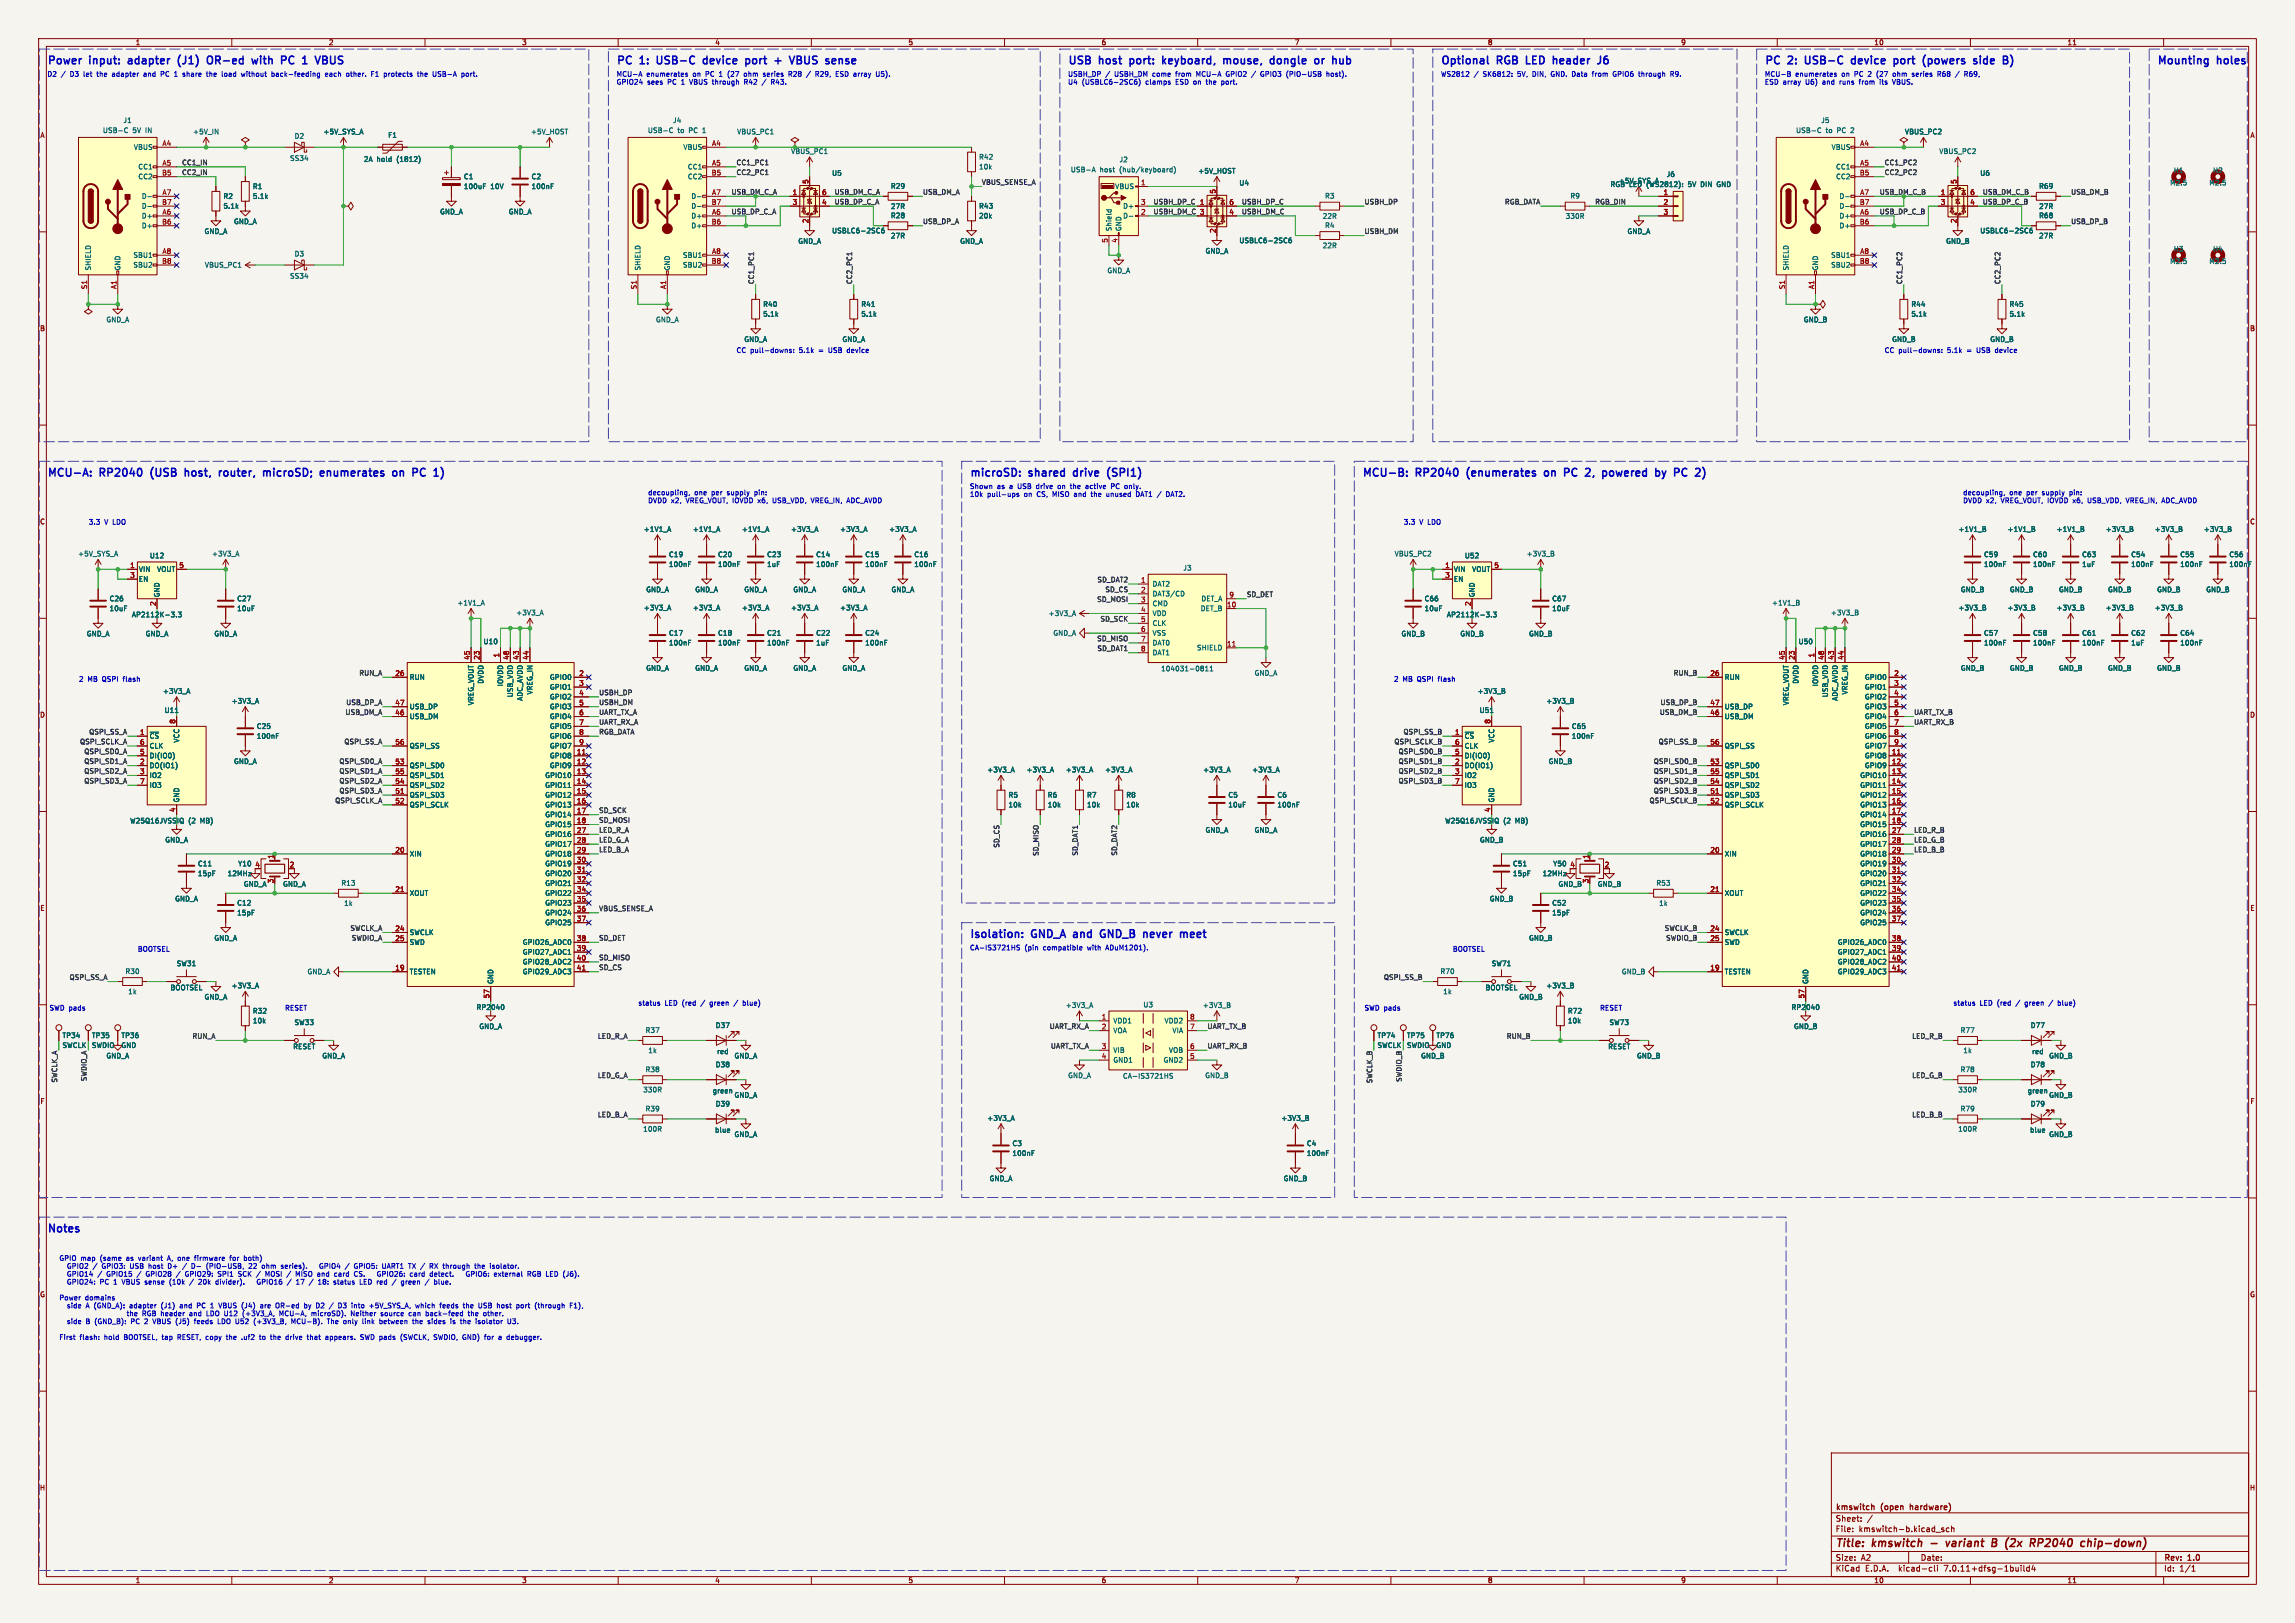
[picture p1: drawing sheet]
<svg xmlns="http://www.w3.org/2000/svg" width="594mm" height="420mm" viewBox="0 0 594 420" stroke-linecap="round" stroke-linejoin="round" font-family="sans-serif">
<defs><g id="words">
<g font-size="2.8" fill="#0000c2">
<text x="12.2" y="17.7">Power</text>
<text x="23.3" y="17.7">input:</text>
<text x="34.1" y="17.7">adapter</text>
<text x="47.8" y="17.7">(J1)</text>
<text x="56.2" y="17.7">OR-ed</text>
<text x="68.6" y="17.7">with</text>
<text x="77" y="17.7">PC</text>
<text x="83.3" y="17.7">1</text>
<text x="87.5" y="17.7">VBUS</text>
<text x="159.5" y="17.7">PC</text>
<text x="165.8" y="17.7">1:</text>
<text x="171" y="17.7">USB-C</text>
<text x="183.8" y="17.7">device</text>
<text x="195.5" y="17.7">port</text>
<text x="203.9" y="17.7">+</text>
<text x="208.7" y="17.7">VBUS</text>
<text x="218.7" y="17.7">sense</text>
<text x="276.3" y="17.7">USB</text>
<text x="284.6" y="17.7">host</text>
<text x="293.3" y="17.7">port:</text>
<text x="302.6" y="17.7">keyboard,</text>
<text x="319.2" y="17.7">mouse,</text>
<text x="332.1" y="17.7">dongle</text>
<text x="344.5" y="17.7">or</text>
<text x="349.8" y="17.7">hub</text>
<text x="372.8" y="17.7">Optional</text>
<text x="387.6" y="17.7">RGB</text>
<text x="396" y="17.7">LED</text>
<text x="403.7" y="17.7">header</text>
<text x="416.1" y="17.7">J6</text>
<text x="456.7" y="17.7">PC</text>
<text x="463" y="17.7">2:</text>
<text x="468.2" y="17.7">USB-C</text>
<text x="481" y="17.7">device</text>
<text x="492.7" y="17.7">port</text>
<text x="501" y="17.7">(powers</text>
<text x="515" y="17.7">side</text>
<text x="558.3" y="17.7">Mounting</text>
<text x="574" y="17.7">holes</text>
<text x="12.2" y="124.3">MCU-A:</text>
<text x="26" y="124.3">RP2040</text>
<text x="40" y="124.3">(USB</text>
<text x="49.6" y="124.3">host,</text>
<text x="59.3" y="124.3">router,</text>
<text x="71.5" y="124.3">microSD;</text>
<text x="87.1" y="124.3">enumerates</text>
<text x="106.6" y="124.3">on</text>
<text x="112.6" y="124.3">PC</text>
<text x="250.9" y="124.3">microSD:</text>
<text x="266.5" y="124.3">shared</text>
<text x="278.8" y="124.3">drive</text>
<text x="288.4" y="124.3">(SPI1)</text>
<text x="352.5" y="124.3">MCU-B:</text>
<text x="366.7" y="124.3">RP2040</text>
<text x="380.6" y="124.3">(enumerates</text>
<text x="401.5" y="124.3">on</text>
<text x="407.4" y="124.3">PC</text>
<text x="413.8" y="124.3">2,</text>
<text x="418.9" y="124.3">powered</text>
<text x="433.5" y="124.3">by</text>
<text x="439.1" y="124.3">PC</text>
<text x="250.9" y="243.7">Isolation:</text>
<text x="267.1" y="243.7">GND_A and</text>
<text x="286.6" y="243.7">GND_B</text>
<text x="298.5" y="243.7">never</text>
<text x="308.8" y="243.7">meet</text>
<text x="12.2" y="319.9">Notes</text>
</g>
<g font-size="2.8" fill="#840000">
<text x="475" y="400.9">Title:</text>
<text x="484.7" y="400.9">kmswitch</text>
<text x="505.4" y="400.9">variant</text>
<text x="518" y="400.9">B</text>
<text x="522.3" y="400.9">(2x</text>
<text x="529.5" y="400.9">RP2040</text>
<text x="543.5" y="400.9">chip-down)</text>
</g>
<g font-size="2.1" fill="#840000">
<text x="475" y="394">Sheet:</text>
<text x="475" y="391.2">kmswitch</text>
<text x="487" y="391.2">(open</text>
<text x="495.1" y="391.2">hardware)</text>
<text x="475" y="396.7">File:</text>
<text x="481.1" y="396.7">kmswitch-b.kicad_sch</text>
<text x="475" y="406.9">KiCad</text>
<text x="475" y="404.1">Size:</text>
<text x="481.7" y="404.1">A2</text>
<text x="482.7" y="406.9">E.D.A.</text>
<text x="491.6" y="406.9">kicad-cli</text>
<text x="497" y="404.1">Date:</text>
<text x="503.5" y="406.9">7.0.11+dfsg-1build4</text>
<text x="560" y="404.3">Rev:</text>
<text x="560" y="406.9">Id:</text>
<text x="564.1" y="406.9">1/1</text>
<text x="566.4" y="404.3">1.0</text>
</g>
<g font-size="1.8" fill="#840000">
<text x="35" y="11.9">1</text>
<text x="85" y="11.9">2</text>
<text x="135" y="11.9">3</text>
<text x="185" y="11.9">4</text>
<text x="235" y="11.9">5</text>
<text x="285" y="11.9">6</text>
<text x="335" y="11.9">7</text>
<text x="385" y="11.9">8</text>
<text x="435" y="11.9">9</text>
<text x="485" y="11.9">10</text>
<text x="535" y="11.9">11</text>
<text x="10.3" y="35.9">A</text>
<text x="582.3" y="35.9">A</text>
<text x="10.3" y="85.9">B</text>
<text x="582.3" y="85.9">B</text>
<text x="10.3" y="135.9">C</text>
<text x="582.3" y="135.9">C</text>
<text x="10.3" y="185.9">D</text>
<text x="582.3" y="185.9">D</text>
<text x="10.3" y="235.9">E</text>
<text x="582.3" y="235.9">E</text>
<text x="10.3" y="285.9">F</text>
<text x="582.3" y="285.9">F</text>
<text x="10.3" y="335.9">G</text>
<text x="582.3" y="335.9">G</text>
<text x="10.2" y="385.9">H</text>
<text x="582.2" y="385.9">H</text>
<text x="35" y="409.9">1</text>
<text x="85" y="409.9">2</text>
<text x="135" y="409.9">3</text>
<text x="185" y="409.9">4</text>
<text x="235" y="409.9">5</text>
<text x="285" y="409.9">6</text>
<text x="335" y="409.9">7</text>
<text x="385" y="409.9">8</text>
<text x="435" y="409.9">9</text>
<text x="485" y="409.9">10</text>
<text x="535" y="409.9">11</text>
</g>
<g font-size="1.8" fill="#0000c2">
<text x="12.2" y="20.2">D2</text>
<text x="15.8" y="20.2">/</text>
<text x="18.3" y="20.2">D3</text>
<text x="22" y="20.2">let</text>
<text x="25.6" y="20.2">the</text>
<text x="29.7" y="20.2">adapter</text>
<text x="38.1" y="20.2">and</text>
<text x="42.7" y="20.2">PC</text>
<text x="46.4" y="20.2">1</text>
<text x="48.8" y="20.2">share</text>
<text x="55.2" y="20.2">the</text>
<text x="59.3" y="20.2">load</text>
<text x="64.6" y="20.2">without</text>
<text x="72.6" y="20.2">back-feeding</text>
<text x="86.7" y="20.2">each</text>
<text x="92.4" y="20.2">other.</text>
<text x="99" y="20.2">F1</text>
<text x="102.5" y="20.2">protects</text>
<text x="111.4" y="20.2">the</text>
<text x="115.6" y="20.2">USB-A</text>
<text x="123.2" y="20.2">port.</text>
<text x="159.5" y="20.2">MCU-A</text>
<text x="159.5" y="22.2">GPIO24</text>
<text x="167.4" y="20.2">enumerates</text>
<text x="167.5" y="22.2">sees</text>
<text x="172.9" y="22.2">PC</text>
<text x="176.7" y="22.2">1</text>
<text x="179" y="22.2">VBUS</text>
<text x="179.5" y="20.2">on</text>
<text x="182.9" y="20.2">PC</text>
<text x="185.1" y="22.2">through</text>
<text x="186.7" y="20.2">1</text>
<text x="189" y="20.2">(27</text>
<text x="193.5" y="20.2">ohm</text>
<text x="193.5" y="22.2">R42</text>
<text x="198.6" y="20.2">series</text>
<text x="200.9" y="22.2">R43.</text>
<text x="205.4" y="20.2">R28</text>
<text x="210.3" y="20.2">/</text>
<text x="212.8" y="20.2">R29,</text>
<text x="218.3" y="20.2">ESD array</text>
<text x="229.1" y="20.2">U5).</text>
<text x="276.3" y="20.2">USBH_DP</text>
<text x="276.3" y="22.2">U4</text>
<text x="280" y="22.2">(USBLC6-2SC6)</text>
<text x="286.1" y="20.2">/</text>
<text x="288.6" y="20.2">USBH_DM</text>
<text x="296.7" y="22.2">clamps</text>
<text x="298.6" y="20.2">come</text>
<text x="304.6" y="22.2">ESD on</text>
<text x="304.8" y="20.2">from</text>
<text x="310.4" y="20.2">MCU-A</text>
<text x="312.9" y="22.2">the</text>
<text x="317" y="22.2">port.</text>
<text x="318.2" y="20.2">GPIO2</text>
<text x="327.6" y="20.2">GPIO3</text>
<text x="334.5" y="20.2">(PIO-USB</text>
<text x="345.1" y="20.2">host).</text>
<text x="372.8" y="20.2">WS2812</text>
<text x="381.5" y="20.2">/</text>
<text x="384" y="20.2">SK6812:</text>
<text x="393.1" y="20.2">5V,</text>
<text x="397.2" y="20.2">DIN,</text>
<text x="402.2" y="20.2">GND. Data</text>
<text x="413.3" y="20.2">from</text>
<text x="418.8" y="20.2">GPIO6</text>
<text x="425.7" y="20.2">through</text>
<text x="434.1" y="20.2">R9.</text>
<text x="456.7" y="20.2">MCU-B</text>
<text x="456.7" y="22.2">ESD array</text>
<text x="464.7" y="20.2">enumerates</text>
<text x="467.5" y="22.2">U6)</text>
<text x="472" y="22.2">and</text>
<text x="476.6" y="22.2">runs</text>
<text x="476.8" y="20.2">on</text>
<text x="480.3" y="20.2">PC</text>
<text x="481.9" y="22.2">from</text>
<text x="484" y="20.2">2</text>
<text x="486.4" y="20.2">(27</text>
<text x="487.5" y="22.2">its</text>
<text x="490.8" y="20.2">ohm</text>
<text x="491" y="22.2">VBUS.</text>
<text x="496" y="20.2">series</text>
<text x="502.8" y="20.2">R68</text>
<text x="507.7" y="20.2">/</text>
<text x="510.2" y="20.2">R69,</text>
<text x="190.5" y="91.6">CC pull-downs:</text>
<text x="207" y="91.6">5.1k</text>
<text x="212.2" y="91.6">=</text>
<text x="215" y="91.6">USB</text>
<text x="219.9" y="91.6">device</text>
<text x="487.7" y="91.6">CC pull-downs:</text>
<text x="504.2" y="91.6">5.1k</text>
<text x="509.4" y="91.6">=</text>
<text x="512.1" y="91.6">USB</text>
<text x="517.1" y="91.6">device</text>
<text x="167.6" y="128.5">decoupling,</text>
<text x="167.6" y="130.5">DVDD x2,</text>
<text x="177.7" y="130.5">VREG_VOUT, IOVDD x6,</text>
<text x="179.8" y="128.5">one</text>
<text x="184.3" y="128.5">per</text>
<text x="188.5" y="128.5">supply</text>
<text x="195.8" y="128.5">pin:</text>
<text x="200.7" y="130.5">USB_VDD,</text>
<text x="210.9" y="130.5">VREG_IN, ADC_AVDD</text>
<text x="250.9" y="126.9">Shown</text>
<text x="250.9" y="128.9">10k</text>
<text x="255.5" y="128.9">pull-ups</text>
<text x="258.1" y="126.9">as</text>
<text x="261.4" y="126.9">a</text>
<text x="263.7" y="126.9">USB</text>
<text x="265.2" y="128.9">on</text>
<text x="268.7" y="128.9">CS,</text>
<text x="268.7" y="126.9">drive</text>
<text x="273" y="128.9">MISO</text>
<text x="274.5" y="126.9">on</text>
<text x="278" y="126.9">the</text>
<text x="278.7" y="128.9">and</text>
<text x="282.1" y="126.9">active</text>
<text x="283.3" y="128.9">the</text>
<text x="287.5" y="128.9">unused</text>
<text x="288.9" y="126.9">PC</text>
<text x="292.6" y="126.9">only.</text>
<text x="295.4" y="128.9">DAT1 /</text>
<text x="303.6" y="128.9">DAT2.</text>
<text x="508" y="128.5">decoupling,</text>
<text x="508" y="130.5">DVDD x2,</text>
<text x="518.1" y="130.5">VREG_VOUT, IOVDD x6,</text>
<text x="520.1" y="128.5">one</text>
<text x="524.7" y="128.5">per</text>
<text x="528.9" y="128.5">supply</text>
<text x="536.1" y="128.5">pin:</text>
<text x="541.1" y="130.5">USB_VDD,</text>
<text x="551.3" y="130.5">VREG_IN, ADC_AVDD</text>
<text x="22.9" y="136.1">3.3</text>
<text x="27.1" y="136.1">V LDO</text>
<text x="363.2" y="136.1">3.3</text>
<text x="367.4" y="136.1">V LDO</text>
<text x="20.3" y="176.7">2</text>
<text x="22.7" y="176.7">MB</text>
<text x="26.6" y="176.7">QSPI</text>
<text x="32.2" y="176.7">flash</text>
<text x="360.7" y="176.7">2</text>
<text x="363.1" y="176.7">MB QSPI</text>
<text x="372.5" y="176.7">flash</text>
<text x="35.6" y="246.6">BOOTSEL</text>
<text x="250.9" y="246.2">CA-IS3721HS</text>
<text x="265.2" y="246.2">(pin</text>
<text x="270.1" y="246.2">compatible</text>
<text x="281.8" y="246.2">with</text>
<text x="286.7" y="246.2">ADuM1201).</text>
<text x="375.9" y="246.6">BOOTSEL</text>
<text x="12.7" y="261.8">SWD pads</text>
<text x="73.7" y="261.8">RESET</text>
<text x="165.1" y="260.6">status</text>
<text x="172.1" y="260.6">LED (red</text>
<text x="181.7" y="260.6">/</text>
<text x="184.2" y="260.6">green</text>
<text x="193.2" y="260.6">blue)</text>
<text x="353.1" y="261.8">SWD pads</text>
<text x="414" y="261.8">RESET</text>
<text x="505.5" y="260.6">status</text>
<text x="512.4" y="260.6">LED (red</text>
<text x="522.1" y="260.6">/</text>
<text x="524.6" y="260.6">green</text>
<text x="533.5" y="260.6">blue)</text>
<text x="15.2" y="326.6">GPIO map</text>
<text x="17.6" y="328.6">GPIO2</text>
<text x="24.4" y="328.6">/</text>
<text x="26" y="326.6">(same</text>
<text x="26.9" y="328.6">GPIO3:</text>
<text x="33" y="326.6">as</text>
<text x="34.4" y="328.6">USB</text>
<text x="36.4" y="326.6">variant</text>
<text x="39.4" y="328.6">host</text>
<text x="44.1" y="326.6">A, one</text>
<text x="44.6" y="328.6">D+</text>
<text x="48.6" y="328.6">/</text>
<text x="51.1" y="328.6">D-</text>
<text x="51.5" y="326.6">firmware</text>
<text x="55.1" y="328.6">(PIO-USB,</text>
<text x="60.8" y="326.6">for</text>
<text x="64.7" y="326.6">both)</text>
<text x="66.3" y="328.6">22</text>
<text x="69.9" y="328.6">ohm</text>
<text x="75.1" y="328.6">series).</text>
<text x="85.7" y="328.6">GPIO4</text>
<text x="92.5" y="328.6">/</text>
<text x="95" y="328.6">GPIO5:</text>
<text x="102.5" y="328.6">UART1</text>
<text x="109.5" y="328.6">TX /</text>
<text x="115.4" y="328.6">RX through</text>
<text x="127.5" y="328.6">the</text>
<text x="131.6" y="328.6">isolator.</text>
<text x="17.6" y="330.7">GPIO14</text>
<text x="17.6" y="332.7">GPIO24:</text>
<text x="25.6" y="330.7">/</text>
<text x="26.3" y="332.7">PC</text>
<text x="28.1" y="330.7">GPIO15</text>
<text x="30" y="332.7">1</text>
<text x="32.3" y="332.7">VBUS</text>
<text x="36.2" y="330.7">/</text>
<text x="38.4" y="332.7">sense</text>
<text x="38.7" y="330.7">GPIO28</text>
<text x="45" y="332.7">(10k</text>
<text x="46.8" y="330.7">/</text>
<text x="49.3" y="330.7">GPIO29:</text>
<text x="50.4" y="332.7">/</text>
<text x="52.9" y="332.7">20k</text>
<text x="57.5" y="332.7">divider).</text>
<text x="58" y="330.7">SPI1</text>
<text x="63.4" y="330.7">SCK</text>
<text x="68.3" y="330.7">/</text>
<text x="68.9" y="332.7">GPIO16</text>
<text x="70.8" y="330.7">MOSI</text>
<text x="76.6" y="330.7">/</text>
<text x="76.9" y="332.7">/</text>
<text x="79.1" y="330.7">MISO</text>
<text x="83" y="332.7">/</text>
<text x="84.9" y="330.7">and</text>
<text x="85.5" y="332.7">18:</text>
<text x="89.5" y="330.7">card</text>
<text x="89.7" y="332.7">status</text>
<text x="94.8" y="330.7">CS.</text>
<text x="96.7" y="332.7">LED red</text>
<text x="101.4" y="330.7">GPIO26:</text>
<text x="105.5" y="332.7">/</text>
<text x="108" y="332.7">green</text>
<text x="110.1" y="330.7">card</text>
<text x="114.4" y="332.7">/</text>
<text x="115.4" y="330.7">detect.</text>
<text x="125.4" y="330.7">GPIO6:</text>
<text x="132.9" y="330.7">external</text>
<text x="141.7" y="330.7">RGB LED (J6).</text>
<text x="15.2" y="336.8">Power</text>
<text x="17.6" y="338.9">side</text>
<text x="22" y="336.8">domains</text>
<text x="22.6" y="338.9">A (GND_A):</text>
<text x="34.3" y="338.9">adapter</text>
<text x="36.3" y="340.9">the</text>
<text x="40.4" y="340.9">RGB header</text>
<text x="42.6" y="338.9">(J1)</text>
<text x="47.7" y="338.9">and</text>
<text x="52.3" y="338.9">PC</text>
<text x="53" y="340.9">and</text>
<text x="56" y="338.9">1</text>
<text x="57.6" y="340.9">LDO U12</text>
<text x="58.4" y="338.9">VBUS</text>
<text x="64.5" y="338.9">(J4)</text>
<text x="67.3" y="340.9">(+3V3_A,</text>
<text x="69.5" y="338.9">are</text>
<text x="73.7" y="338.9">OR-ed</text>
<text x="77.1" y="340.9">MCU-A,</text>
<text x="81.3" y="338.9">by</text>
<text x="84.6" y="338.9">D2</text>
<text x="85.6" y="340.9">microSD).</text>
<text x="88.2" y="338.9">/</text>
<text x="90.7" y="338.9">D3</text>
<text x="94.4" y="338.9">into</text>
<text x="96" y="340.9">Neither</text>
<text x="99.2" y="338.9">+5V_SYS_A,</text>
<text x="104" y="340.9">source</text>
<text x="111.3" y="338.9">which</text>
<text x="111.4" y="340.9">can</text>
<text x="116" y="340.9">back-feed</text>
<text x="117.8" y="338.9">feeds</text>
<text x="124.1" y="338.9">the</text>
<text x="127.2" y="340.9">the</text>
<text x="128.2" y="338.9">USB</text>
<text x="133.2" y="338.9">host</text>
<text x="138.4" y="338.9">port</text>
<text x="143.4" y="338.9">(through</text>
<text x="15.2" y="347">First</text>
<text x="17.6" y="343">side</text>
<text x="20.6" y="347">flash:</text>
<text x="22.6" y="343">B</text>
<text x="25.1" y="343">(GND_B):</text>
<text x="27.1" y="347">hold</text>
<text x="32.4" y="347">BOOTSEL, tap</text>
<text x="34.6" y="343">PC</text>
<text x="38.4" y="343">2</text>
<text x="40.7" y="343">VBUS</text>
<text x="46.7" y="347">RESET, copy</text>
<text x="46.8" y="343">(J5)</text>
<text x="51.8" y="343">feeds</text>
<text x="58.1" y="343">LDO U52</text>
<text x="59.7" y="347">the</text>
<text x="63.9" y="347">.uf2</text>
<text x="67.8" y="343">(+3V3_B,</text>
<text x="68.7" y="347">to</text>
<text x="71.8" y="347">the</text>
<text x="75.9" y="347">drive</text>
<text x="77.8" y="343">MCU-B).</text>
<text x="81.7" y="347">that</text>
<text x="86.6" y="347">appears.</text>
<text x="87.3" y="343">The</text>
<text x="91.6" y="343">only</text>
<text x="95.9" y="347">SWD pads</text>
<text x="96.7" y="343">link</text>
<text x="101.4" y="343">between</text>
<text x="106.6" y="347">(SWCLK,</text>
<text x="110.2" y="343">the</text>
<text x="114.3" y="343">sides</text>
<text x="115.5" y="347">SWDIO, GND)</text>
<text x="120.4" y="343">is</text>
<text x="123.2" y="343">the</text>
<text x="127.3" y="343">isolator</text>
<text x="129" y="347">for</text>
<text x="132.8" y="347">a</text>
<text x="135.1" y="347">debugger.</text>
</g>
<g font-size="1.8" fill="#006464">
<text x="26.5" y="34.6">USB-C</text>
<text x="31.8" y="32">J1</text>
<text x="34.3" y="34.6">5V</text>
<text x="37.8" y="34.6">IN</text>
<text x="49.9" y="35">+5V_IN</text>
<text x="83.6" y="35">+5V_SYS_A</text>
<text x="100.3" y="35.8">F1</text>
<text x="137.3" y="35">+5V_HOST</text>
<text x="167.6" y="34.6">USB-C</text>
<text x="174.1" y="32">J4</text>
<text x="175.4" y="34.6">to</text>
<text x="178.4" y="34.6">PC</text>
<text x="182.1" y="34.6">1</text>
<text x="190.7" y="35">VBUS_PC1</text>
<text x="464.7" y="34.6">USB-C</text>
<text x="471.2" y="32">J5</text>
<text x="472.6" y="34.6">to</text>
<text x="475.6" y="34.6">PC</text>
<text x="479.3" y="34.6">2</text>
<text x="492.9" y="35">VBUS_PC2</text>
<text x="34.5" y="39">VBUS</text>
<text x="74.9" y="41.8">SS34</text>
<text x="76.1" y="36.1">D2</text>
<text x="176.8" y="39">VBUS</text>
<text x="204.6" y="40">VBUS_PC1</text>
<text x="253.3" y="41.5">R42</text>
<text x="473.9" y="39">VBUS</text>
<text x="501.8" y="40">VBUS_PC2</text>
<text x="35.7" y="44">CC1</text>
<text x="35.7" y="46.6">CC2</text>
<text x="94.1" y="42.1">2A</text>
<text x="97.5" y="42.1">hold</text>
<text x="102.8" y="42.1">(1812)</text>
<text x="119.9" y="46.6">C1</text>
<text x="137.5" y="46.6">C2</text>
<text x="177.9" y="44">CC1</text>
<text x="177.9" y="46.6">CC2</text>
<text x="215.2" y="45.7">U5</text>
<text x="253.3" y="44">10k</text>
<text x="277" y="44.8">USB-A</text>
<text x="284.7" y="44.8">host</text>
<text x="289.6" y="42.2">J2</text>
<text x="289.9" y="44.8">(hub/keyboard)</text>
<text x="310" y="45.1">+5V_HOST</text>
<text x="418.9" y="47.7">+5V_SYS_A</text>
<text x="431.2" y="46">J6</text>
<text x="475.1" y="44">CC1</text>
<text x="475.1" y="46.6">CC2</text>
<text x="512.4" y="45.7">U6</text>
<text x="562.5" y="45">H1</text>
<text x="572.7" y="45">H2</text>
<text x="36.6" y="51.7">D-</text>
<text x="57.7" y="51.7">R2</text>
<text x="65.3" y="49.1">R1</text>
<text x="65.3" y="51.7">5.1k</text>
<text x="119.9" y="49.1">100uF</text>
<text x="127" y="49.1">10V</text>
<text x="137.5" y="49.1">100nF</text>
<text x="178.8" y="51.7">D-</text>
<text x="230.5" y="49">R29</text>
<text x="288.5" y="49.1">VBUS</text>
<text x="320.6" y="48.2">U4</text>
<text x="342.8" y="51.6">R3</text>
<text x="406.3" y="51.6">R9</text>
<text x="416.7" y="48.6">RGB LED (WS2812):</text>
<text x="437.3" y="48.6">5V</text>
<text x="440.7" y="48.6">DIN</text>
<text x="445.1" y="48.6">GND</text>
<text x="476" y="51.7">D-</text>
<text x="527.6" y="49">R69</text>
<text x="561.5" y="48.2">M2.5</text>
<text x="571.7" y="48.2">M2.5</text>
<text x="36.6" y="56.7">D+</text>
<text x="36.6" y="59.3">D+</text>
<text x="36.6" y="54.2">D-</text>
<text x="57.7" y="54.2">5.1k</text>
<text x="60.4" y="58.2">GND_A</text>
<text x="113.8" y="55.7">GND_A</text>
<text x="131.6" y="55.7">GND_A</text>
<text x="178.8" y="56.7">D+</text>
<text x="178.8" y="59.3">D+</text>
<text x="178.8" y="54.2">D-</text>
<text x="230.5" y="56.7">R28</text>
<text x="230.5" y="54.3">27R</text>
<text x="253.3" y="54.2">R43</text>
<text x="253.3" y="56.7">20k</text>
<text x="287.9" y="59.9" transform="rotate(-90 287.9 59.9)">Shield</text>
<text x="290.4" y="59.9" transform="rotate(-90 290.4 59.9)">GND</text>
<text x="290.6" y="56.7">D-</text>
<text x="290.6" y="54.2">D+</text>
<text x="342.2" y="56.8">22R</text>
<text x="342.8" y="59.2">R4</text>
<text x="405.1" y="56.8">330R</text>
<text x="476" y="56.7">D+</text>
<text x="476" y="59.3">D+</text>
<text x="476" y="54.2">D-</text>
<text x="527.6" y="54.3">27R</text>
<text x="527.6" y="56.7">R68</text>
<text x="52.8" y="60.7">GND_A</text>
<text x="206.5" y="63.3">GND_A</text>
<text x="215.2" y="60.6">USBLC6-2SC6</text>
<text x="230.5" y="61.9">27R</text>
<text x="248.4" y="63.3">GND_A</text>
<text x="311.9" y="65.8">GND_A</text>
<text x="320.6" y="63.1">USBLC6-2SC6</text>
<text x="342.2" y="64.4">22R</text>
<text x="421.1" y="60.7">GND_A</text>
<text x="503.6" y="63.3">GND_B</text>
<text x="512.4" y="60.6">USBLC6-2SC6</text>
<text x="527.6" y="61.9">27R</text>
<text x="562.5" y="65.3">H3</text>
<text x="572.7" y="65.3">H4</text>
<text x="23.7" y="70.1" transform="rotate(-90 23.7 70.1)">SHIELD</text>
<text x="31.3" y="70.1" transform="rotate(-90 31.3 70.1)">GND</text>
<text x="34.4" y="66.9">SBU1</text>
<text x="34.4" y="69.4">SBU2</text>
<text x="52.9" y="69.4">VBUS_PC1</text>
<text x="76.1" y="66.6">D3</text>
<text x="166" y="70.1" transform="rotate(-90 166 70.1)">SHIELD</text>
<text x="173.6" y="70.1" transform="rotate(-90 173.6 70.1)">GND</text>
<text x="176.6" y="66.9">SBU1</text>
<text x="176.6" y="69.4">SBU2</text>
<text x="286.5" y="70.9">GND_A</text>
<text x="463.1" y="70.1" transform="rotate(-90 463.1 70.1)">SHIELD</text>
<text x="470.8" y="70.1" transform="rotate(-90 470.8 70.1)">GND</text>
<text x="473.8" y="66.9">SBU1</text>
<text x="473.8" y="69.4">SBU2</text>
<text x="561.5" y="68.5">M2.5</text>
<text x="571.7" y="68.5">M2.5</text>
<text x="74.9" y="72.3">SS34</text>
<text x="27.4" y="83.6">GND_A</text>
<text x="169.7" y="83.6">GND_A</text>
<text x="197.4" y="79.6">R40</text>
<text x="197.4" y="82.1">5.1k</text>
<text x="222.8" y="79.6">R41</text>
<text x="222.8" y="82.1">5.1k</text>
<text x="466.7" y="83.6">GND_B</text>
<text x="494.6" y="79.6">R44</text>
<text x="494.6" y="82.1">5.1k</text>
<text x="520" y="79.6">R45</text>
<text x="520" y="82.1">5.1k</text>
<text x="192.5" y="88.7">GND_A</text>
<text x="217.9" y="88.7">GND_A</text>
<text x="489.6" y="88.7">GND_B</text>
<text x="515" y="88.7">GND_B</text>
<text x="166.5" y="137.8">+1V1_A</text>
<text x="179.2" y="137.8">+1V1_A</text>
<text x="191.9" y="137.8">+1V1_A</text>
<text x="204.6" y="137.8">+3V3_A</text>
<text x="217.3" y="137.8">+3V3_A</text>
<text x="230" y="137.8">+3V3_A</text>
<text x="506.8" y="137.8">+1V1_B</text>
<text x="519.5" y="137.8">+1V1_B</text>
<text x="532.2" y="137.8">+1V1_B</text>
<text x="544.9" y="137.8">+3V3_B</text>
<text x="557.6" y="137.8">+3V3_B</text>
<text x="570.3" y="137.8">+3V3_B</text>
<text x="20.1" y="144.2">+5V_SYS_A</text>
<text x="35.8" y="148.2">VIN</text>
<text x="38.7" y="144.7">U12</text>
<text x="40.5" y="148.2">VOUT</text>
<text x="54.8" y="144.2">+3V3_A</text>
<text x="173" y="144.4">C19</text>
<text x="173" y="146.9">100nF</text>
<text x="185.7" y="144.4">C20</text>
<text x="185.7" y="146.9">100nF</text>
<text x="198.4" y="144.4">C23</text>
<text x="198.4" y="146.9">1uF</text>
<text x="211.1" y="144.4">C14</text>
<text x="211.1" y="146.9">100nF</text>
<text x="223.8" y="144.4">C15</text>
<text x="223.8" y="146.9">100nF</text>
<text x="236.5" y="144.4">C16</text>
<text x="236.5" y="146.9">100nF</text>
<text x="306.1" y="147.9">J3</text>
<text x="360.9" y="144.2">VBUS_PC2</text>
<text x="376.2" y="148.2">VIN</text>
<text x="379" y="144.7">U52</text>
<text x="380.9" y="148.2">VOUT</text>
<text x="395" y="144.2">+3V3_B</text>
<text x="513.4" y="144.4">C59</text>
<text x="513.4" y="146.9">100nF</text>
<text x="526.1" y="144.4">C60</text>
<text x="526.1" y="146.9">100nF</text>
<text x="538.8" y="144.4">C63</text>
<text x="538.8" y="146.9">1uF</text>
<text x="551.5" y="144.4">C54</text>
<text x="551.5" y="146.9">100nF</text>
<text x="564.2" y="144.4">C55</text>
<text x="564.2" y="146.9">100nF</text>
<text x="576.9" y="144.4">C56</text>
<text x="576.9" y="146.9">100nF</text>
<text x="28.2" y="155.8">C26</text>
<text x="35.8" y="150.7">EN</text>
<text x="41.5" y="154.7" transform="rotate(-90 41.5 154.7)">GND</text>
<text x="61.3" y="155.8">C27</text>
<text x="167.1" y="153.5">GND_A</text>
<text x="179.8" y="153.5">GND_A</text>
<text x="192.5" y="153.5">GND_A</text>
<text x="205.2" y="153.5">GND_A</text>
<text x="217.9" y="153.5">GND_A</text>
<text x="230.6" y="153.5">GND_A</text>
<text x="298.2" y="152">DAT2</text>
<text x="298.2" y="154.5">DAT3/CD</text>
<text x="310.8" y="155.8">DET_A</text>
<text x="368.6" y="155.8">C66</text>
<text x="376.2" y="150.7">EN</text>
<text x="381.9" y="154.7" transform="rotate(-90 381.9 154.7)">GND</text>
<text x="401.6" y="155.8">C67</text>
<text x="507.4" y="153.5">GND_B</text>
<text x="520.1" y="153.5">GND_B</text>
<text x="532.8" y="153.5">GND_B</text>
<text x="545.5" y="153.5">GND_B</text>
<text x="558.2" y="153.5">GND_B</text>
<text x="570.9" y="153.5">GND_B</text>
<text x="28.2" y="158.3">10uF</text>
<text x="34" y="159.9">AP2112K-3.3</text>
<text x="61.3" y="158.3">10uF</text>
<text x="118.3" y="156.9">+1V1_A</text>
<text x="133.5" y="159.4">+3V3_A</text>
<text x="166.5" y="158.2">+3V3_A</text>
<text x="179.2" y="158.2">+3V3_A</text>
<text x="191.9" y="158.2">+3V3_A</text>
<text x="204.6" y="158.2">+3V3_A</text>
<text x="217.3" y="158.2">+3V3_A</text>
<text x="271.3" y="159.6">+3V3_A</text>
<text x="298.2" y="157.1">CMD</text>
<text x="298.2" y="159.6">VDD</text>
<text x="310.7" y="158.3">DET_B</text>
<text x="368.6" y="158.3">10uF</text>
<text x="374.4" y="159.9">AP2112K-3.3</text>
<text x="401.6" y="158.3">10uF</text>
<text x="458.5" y="156.9">+1V1_B</text>
<text x="473.8" y="159.4">+3V3_B</text>
<text x="506.8" y="158.2">+3V3_B</text>
<text x="519.5" y="158.2">+3V3_B</text>
<text x="532.2" y="158.2">+3V3_B</text>
<text x="544.9" y="158.2">+3V3_B</text>
<text x="557.6" y="158.2">+3V3_B</text>
<text x="22.3" y="164.9">GND_A</text>
<text x="37.6" y="164.9">GND_A</text>
<text x="55.4" y="164.9">GND_A</text>
<text x="125" y="166.9">U10</text>
<text x="173" y="164.7">C17</text>
<text x="173" y="167.2">100nF</text>
<text x="185.7" y="164.7">C18</text>
<text x="185.7" y="167.2">100nF</text>
<text x="198.4" y="164.7">C21</text>
<text x="198.4" y="167.2">100nF</text>
<text x="211.1" y="164.7">C22</text>
<text x="211.1" y="167.2">1uF</text>
<text x="223.8" y="164.7">C24</text>
<text x="223.8" y="167.2">100nF</text>
<text x="272.5" y="164.7">GND_A</text>
<text x="298.2" y="162.2">CLK</text>
<text x="298.2" y="164.7">VSS</text>
<text x="298.2" y="167.2">DAT0</text>
<text x="362.6" y="164.9">GND_B</text>
<text x="377.8" y="164.9">GND_B</text>
<text x="395.6" y="164.9">GND_B</text>
<text x="465.4" y="166.9">U50</text>
<text x="513.4" y="164.7">C57</text>
<text x="513.4" y="167.2">100nF</text>
<text x="526.1" y="164.7">C58</text>
<text x="526.1" y="167.2">100nF</text>
<text x="538.8" y="164.7">C61</text>
<text x="538.8" y="167.2">100nF</text>
<text x="551.5" y="164.7">C62</text>
<text x="551.5" y="167.2">1uF</text>
<text x="564.2" y="164.7">C64</text>
<text x="564.2" y="167.2">100nF</text>
<text x="167.1" y="173.8">GND_A</text>
<text x="179.8" y="173.8">GND_A</text>
<text x="192.5" y="173.8">GND_A</text>
<text x="205.2" y="173.8">GND_A</text>
<text x="217.9" y="173.8">GND_A</text>
<text x="298.2" y="169.8">DAT1</text>
<text x="300.4" y="173.9">104031-0811</text>
<text x="309.7" y="168.5">SHIELD</text>
<text x="507.4" y="173.8">GND_B</text>
<text x="520.1" y="173.8">GND_B</text>
<text x="532.8" y="173.8">GND_B</text>
<text x="545.5" y="173.8">GND_B</text>
<text x="558.2" y="173.8">GND_B</text>
<text x="42.1" y="179.7">+3V3_A</text>
<text x="105.9" y="176.1">RUN</text>
<text x="125.3" y="177.1" transform="rotate(-90 125.3 177.1)">DVDD</text>
<text x="130.4" y="177.7" transform="rotate(-90 130.4 177.7)">IOVDD</text>
<text x="138" y="179.8" transform="rotate(-90 138 179.8)">VREG_IN</text>
<text x="142.2" y="176.1">GPIO0</text>
<text x="142.2" y="178.7">GPIO1</text>
<text x="324.6" y="175">GND_A</text>
<text x="382.3" y="179.7">+3V3_B</text>
<text x="446.3" y="176.1">RUN</text>
<text x="465.7" y="177.1" transform="rotate(-90 465.7 177.1)">DVDD</text>
<text x="470.8" y="177.7" transform="rotate(-90 470.8 177.7)">IOVDD</text>
<text x="478.4" y="179.8" transform="rotate(-90 478.4 179.8)">VREG_IN</text>
<text x="482.6" y="176.1">GPIO0</text>
<text x="482.6" y="178.7">GPIO1</text>
<text x="42.5" y="184.7">U11</text>
<text x="59.8" y="182.3">+3V3_A</text>
<text x="105.9" y="183.7">USB_DP</text>
<text x="122.8" y="182.6" transform="rotate(-90 122.8 182.6)">VREG_VOUT</text>
<text x="132.9" y="180.6" transform="rotate(-90 132.9 180.6)">USB_VDD</text>
<text x="135.5" y="181.5" transform="rotate(-90 135.5 181.5)">ADC_AVDD</text>
<text x="142.2" y="181.2">GPIO2</text>
<text x="142.2" y="183.7">GPIO3</text>
<text x="382.8" y="184.7">U51</text>
<text x="400.1" y="182.3">+3V3_B</text>
<text x="446.3" y="183.7">USB_DP</text>
<text x="463.1" y="182.6" transform="rotate(-90 463.1 182.6)">VREG_VOUT</text>
<text x="473.3" y="180.6" transform="rotate(-90 473.3 180.6)">USB_VDD</text>
<text x="475.8" y="181.5" transform="rotate(-90 475.8 181.5)">ADC_AVDD</text>
<text x="482.6" y="181.2">GPIO2</text>
<text x="482.6" y="183.7">GPIO3</text>
<text x="38.6" y="191.4">~{CS}</text>
<text x="66.3" y="188.8">C25</text>
<text x="66.3" y="191.4">100nF</text>
<text x="105.9" y="186.3">USB_DM</text>
<text x="142.2" y="186.3">GPIO4</text>
<text x="142.2" y="188.8">GPIO5</text>
<text x="142.2" y="191.4">GPIO6</text>
<text x="379" y="191.4">~{CS}</text>
<text x="406.7" y="188.8">C65</text>
<text x="406.7" y="191.4">100nF</text>
<text x="446.3" y="186.3">USB_DM</text>
<text x="482.6" y="186.3">GPIO4</text>
<text x="482.6" y="188.8">GPIO5</text>
<text x="482.6" y="191.4">GPIO6</text>
<text x="38.6" y="196.4">DI(IO0)</text>
<text x="38.6" y="193.9">CLK</text>
<text x="46.6" y="192.3" transform="rotate(-90 46.6 192.3)">VCC</text>
<text x="60.4" y="197.9">GND_A</text>
<text x="105.9" y="193.9">QSPI_SS</text>
<text x="142.2" y="196.4">GPIO8</text>
<text x="142.2" y="193.9">GPIO7</text>
<text x="379" y="196.4">DI(IO0)</text>
<text x="379" y="193.9">CLK</text>
<text x="386.9" y="192.3" transform="rotate(-90 386.9 192.3)">VCC</text>
<text x="400.7" y="197.9">GND_B</text>
<text x="446.3" y="193.9">QSPI_SS</text>
<text x="482.6" y="196.4">GPIO8</text>
<text x="482.6" y="193.9">GPIO7</text>
<text x="38.6" y="199">DO(IO1)</text>
<text x="38.6" y="201.5">IO2</text>
<text x="105.9" y="199">QSPI_SD0</text>
<text x="105.9" y="201.5">QSPI_SD1</text>
<text x="141" y="201.5">GPIO10</text>
<text x="142.2" y="199">GPIO9</text>
<text x="255.4" y="200.1">+3V3_A</text>
<text x="265.6" y="200.1">+3V3_A</text>
<text x="275.7" y="200.1">+3V3_A</text>
<text x="285.9" y="200.1">+3V3_A</text>
<text x="311.3" y="200.1">+3V3_A</text>
<text x="324" y="200.1">+3V3_A</text>
<text x="379" y="199">DO(IO1)</text>
<text x="379" y="201.5">IO2</text>
<text x="446.3" y="199">QSPI_SD0</text>
<text x="446.3" y="201.5">QSPI_SD1</text>
<text x="481.3" y="201.5">GPIO10</text>
<text x="482.6" y="199">GPIO9</text>
<text x="38.6" y="204.1">IO3</text>
<text x="46.6" y="207.8" transform="rotate(-90 46.6 207.8)">GND</text>
<text x="105.9" y="206.6">QSPI_SD3</text>
<text x="105.9" y="209.1">QSPI_SCLK</text>
<text x="105.9" y="204.1">QSPI_SD2</text>
<text x="141" y="204.1">GPIO11</text>
<text x="141" y="206.6">GPIO12</text>
<text x="141" y="209.1">GPIO13</text>
<text x="260.9" y="206.6">R5</text>
<text x="260.9" y="209.1">10k</text>
<text x="271.1" y="206.6">R6</text>
<text x="271.1" y="209.1">10k</text>
<text x="281.2" y="206.6">R7</text>
<text x="281.2" y="209.1">10k</text>
<text x="291.4" y="206.6">R8</text>
<text x="291.4" y="209.1">10k</text>
<text x="317.8" y="206.6">C5</text>
<text x="317.8" y="209.1">10uF</text>
<text x="330.5" y="206.6">C6</text>
<text x="330.5" y="209.1">100nF</text>
<text x="379" y="204.1">IO3</text>
<text x="386.9" y="207.8" transform="rotate(-90 386.9 207.8)">GND</text>
<text x="446.3" y="206.6">QSPI_SD3</text>
<text x="446.3" y="209.1">QSPI_SCLK</text>
<text x="446.3" y="204.1">QSPI_SD2</text>
<text x="481.3" y="204.1">GPIO11</text>
<text x="481.3" y="206.6">GPIO12</text>
<text x="481.3" y="209.1">GPIO13</text>
<text x="33.6" y="213.3">W25Q16JVSSIQ</text>
<text x="48.8" y="213.3">(2</text>
<text x="52" y="213.3">MB)</text>
<text x="141" y="211.7">GPIO14</text>
<text x="141" y="214.2">GPIO15</text>
<text x="311.9" y="215.7">GND_A</text>
<text x="324.6" y="215.7">GND_A</text>
<text x="373.9" y="213.3">W25Q16JVSSIQ</text>
<text x="389.1" y="213.3">(2</text>
<text x="392.3" y="213.3">MB)</text>
<text x="481.3" y="211.7">GPIO14</text>
<text x="481.3" y="214.2">GPIO15</text>
<text x="42.7" y="218.2">GND_A</text>
<text x="105.9" y="221.8">XIN</text>
<text x="141" y="216.8">GPIO16</text>
<text x="141" y="219.3">GPIO17</text>
<text x="141" y="221.8">GPIO18</text>
<text x="382.9" y="218.2">GND_B</text>
<text x="446.3" y="221.8">XIN</text>
<text x="481.3" y="216.8">GPIO16</text>
<text x="481.3" y="219.3">GPIO17</text>
<text x="481.3" y="221.8">GPIO18</text>
<text x="51.1" y="224.4">C11</text>
<text x="51.1" y="226.9">15pF</text>
<text x="58.8" y="226.9">12MHz</text>
<text x="61.5" y="224.4">Y10</text>
<text x="141" y="224.4">GPIO19</text>
<text x="141" y="226.9">GPIO20</text>
<text x="391.5" y="224.4">C51</text>
<text x="391.5" y="226.9">15pF</text>
<text x="399.2" y="226.9">12MHz</text>
<text x="401.9" y="224.4">Y50</text>
<text x="481.3" y="224.4">GPIO19</text>
<text x="481.3" y="226.9">GPIO20</text>
<text x="45.2" y="233.5">GND_A</text>
<text x="63" y="229.7">GND_A</text>
<text x="73.1" y="229.7">GND_A</text>
<text x="88.2" y="229.4">R13</text>
<text x="105.9" y="232">XOUT</text>
<text x="141" y="229.5">GPIO21</text>
<text x="141" y="232">GPIO22</text>
<text x="385.5" y="233.5">GND_B</text>
<text x="403.2" y="229.7">GND_B</text>
<text x="413.4" y="229.7">GND_B</text>
<text x="428.6" y="229.4">R53</text>
<text x="446.3" y="232">XOUT</text>
<text x="481.3" y="229.5">GPIO21</text>
<text x="481.3" y="232">GPIO22</text>
<text x="61.3" y="234.5">C12</text>
<text x="61.3" y="237.1">15pF</text>
<text x="88.9" y="234.6">1k</text>
<text x="141" y="234.5">GPIO23</text>
<text x="141" y="237.1">GPIO24</text>
<text x="141" y="239.6">GPIO25</text>
<text x="401.6" y="234.5">C52</text>
<text x="401.6" y="237.1">15pF</text>
<text x="429.3" y="234.6">1k</text>
<text x="481.3" y="234.5">GPIO23</text>
<text x="481.3" y="237.1">GPIO24</text>
<text x="481.3" y="239.6">GPIO25</text>
<text x="55.4" y="243.6">GND_A</text>
<text x="105.9" y="242.2">SWCLK</text>
<text x="105.9" y="244.7">SWD</text>
<text x="135.2" y="244.7">GPIO26_ADC0</text>
<text x="395.6" y="243.6">GND_B</text>
<text x="446.3" y="242.2">SWCLK</text>
<text x="446.3" y="244.7">SWD</text>
<text x="475.5" y="244.7">GPIO26_ADC0</text>
<text x="45.6" y="250.2">SW31</text>
<text x="135.2" y="247.2">GPIO27_ADC1</text>
<text x="135.2" y="249.8">GPIO28_ADC2</text>
<text x="386" y="250.2">SW71</text>
<text x="475.5" y="247.2">GPIO27_ADC1</text>
<text x="475.5" y="249.8">GPIO28_ADC2</text>
<text x="32.3" y="252.2">R30</text>
<text x="33.1" y="257.5">1k</text>
<text x="44" y="256.5">BOOTSEL</text>
<text x="59.8" y="255.9">+3V3_A</text>
<text x="79.5" y="252.3">GND_A</text>
<text x="105.9" y="252.3">TESTEN</text>
<text x="127.9" y="254.8" transform="rotate(-90 127.9 254.8)">GND</text>
<text x="135.2" y="252.3">GPIO29_ADC3</text>
<text x="372.7" y="252.2">R70</text>
<text x="373.4" y="257.5">1k</text>
<text x="384.4" y="256.5">BOOTSEL</text>
<text x="400.1" y="255.9">+3V3_B</text>
<text x="419.6" y="252.3">GND_B</text>
<text x="446.3" y="252.3">TESTEN</text>
<text x="468.2" y="254.8" transform="rotate(-90 468.2 254.8)">GND</text>
<text x="475.5" y="252.3">GPIO29_ADC3</text>
<text x="52.8" y="258.9">GND_A</text>
<text x="65.3" y="262.5">R32</text>
<text x="123.2" y="261.5">RP2040</text>
<text x="275.7" y="261">+3V3_A</text>
<text x="295.8" y="260.9">U3</text>
<text x="311.2" y="261">+3V3_B</text>
<text x="393.1" y="258.9">GND_B</text>
<text x="405.7" y="262.5">R72</text>
<text x="463.6" y="261.5">RP2040</text>
<text x="16" y="268.8">TP34</text>
<text x="23.7" y="268.8">TP35</text>
<text x="31.3" y="268.8">TP36</text>
<text x="65.3" y="265">10k</text>
<text x="76.1" y="265.5">SW33</text>
<text x="123.9" y="266.5">GND_A</text>
<text x="167" y="267.5">R37</text>
<text x="185.1" y="266.2">D37</text>
<text x="288" y="265">VDD1</text>
<text x="288" y="267.6">VOA</text>
<text x="301.3" y="265">VDD2</text>
<text x="303.3" y="267.6">VIA</text>
<text x="356.4" y="268.8">TP74</text>
<text x="364" y="268.8">TP75</text>
<text x="371.7" y="268.8">TP76</text>
<text x="405.7" y="265">10k</text>
<text x="416.5" y="265.5">SW73</text>
<text x="464.2" y="266.5">GND_B</text>
<text x="507.3" y="267.5">R77</text>
<text x="525.5" y="266.2">D77</text>
<text x="16" y="271.4">SWCLK</text>
<text x="23.7" y="271.4">SWDIO</text>
<text x="27.4" y="274.1">GND_A</text>
<text x="31.3" y="271.4">GND</text>
<text x="75.8" y="271.7">RESET</text>
<text x="83.3" y="274.1">GND_A</text>
<text x="167.7" y="272.7">1k</text>
<text x="185.5" y="273">red</text>
<text x="190" y="274.1">GND_A</text>
<text x="288" y="272.6">VIB</text>
<text x="288" y="275.2">GND1</text>
<text x="301" y="275.2">GND2</text>
<text x="302.4" y="272.6">VOB</text>
<text x="356.4" y="271.4">SWCLK</text>
<text x="364" y="271.4">SWDIO</text>
<text x="367.7" y="274.1">GND_B</text>
<text x="371.7" y="271.4">GND</text>
<text x="416.1" y="271.7">RESET</text>
<text x="423.6" y="274.1">GND_B</text>
<text x="508.1" y="272.7">1k</text>
<text x="525.8" y="273">red</text>
<text x="530.2" y="274.1">GND_B</text>
<text x="167" y="277.6">R38</text>
<text x="185.1" y="276.4">D38</text>
<text x="276.3" y="279.2">GND_A</text>
<text x="290.5" y="279.3">CA-IS3721HS</text>
<text x="311.8" y="279.2">GND_B</text>
<text x="507.3" y="277.6">R78</text>
<text x="525.5" y="276.4">D78</text>
<text x="166.4" y="282.9">330R</text>
<text x="167" y="287.8">R39</text>
<text x="184.3" y="283.1">green</text>
<text x="185.1" y="286.5">D39</text>
<text x="190" y="284.3">GND_A</text>
<text x="506.7" y="282.9">330R</text>
<text x="507.3" y="287.8">R79</text>
<text x="524.7" y="283.1">green</text>
<text x="525.5" y="286.5">D79</text>
<text x="530.2" y="284.3">GND_B</text>
<text x="166.4" y="293">100R</text>
<text x="184.9" y="293.3">blue</text>
<text x="255.4" y="290.2">+3V3_A</text>
<text x="331.5" y="290.2">+3V3_B</text>
<text x="506.7" y="293">100R</text>
<text x="525.3" y="293.3">blue</text>
<text x="190" y="294.4">GND_A</text>
<text x="261.9" y="296.8">C3</text>
<text x="261.9" y="299.3">100nF</text>
<text x="338.1" y="296.8">C4</text>
<text x="338.1" y="299.3">100nF</text>
<text x="530.2" y="294.4">GND_B</text>
<text x="256" y="305.9">GND_A</text>
<text x="332.1" y="305.9">GND_B</text>
</g>
<g font-size="1.8" fill="#a90000">
<text x="41.9" y="37.8">A4</text>
<text x="184.2" y="37.8">A4</text>
<text x="481.4" y="37.8">A4</text>
<text x="41.8" y="45.5">B5</text>
<text x="41.9" y="42.9">A5</text>
<text x="184.1" y="45.5">B5</text>
<text x="184.2" y="42.9">A5</text>
<text x="209.3" y="47.7" transform="rotate(-90 209.3 47.7)">5</text>
<text x="481.3" y="45.5">B5</text>
<text x="481.4" y="42.9">A5</text>
<text x="506.5" y="47.7" transform="rotate(-90 506.5 47.7)">5</text>
<text x="41.8" y="53.1">B7</text>
<text x="41.9" y="50.5">A7</text>
<text x="184.1" y="53.1">B7</text>
<text x="184.2" y="50.5">A7</text>
<text x="205" y="50.5">1</text>
<text x="205" y="53.1">3</text>
<text x="212.7" y="53.1">4</text>
<text x="212.7" y="50.5">6</text>
<text x="295.2" y="48">1</text>
<text x="295.2" y="53.1">3</text>
<text x="310.4" y="53.1">1</text>
<text x="314.7" y="50.2" transform="rotate(-90 314.7 50.2)">5</text>
<text x="318.1" y="53.1">6</text>
<text x="430.5" y="50.5">1</text>
<text x="430.5" y="53.1">2</text>
<text x="481.3" y="53.1">B7</text>
<text x="481.4" y="50.5">A7</text>
<text x="502.2" y="50.5">1</text>
<text x="502.2" y="53.1">3</text>
<text x="509.8" y="53.1">4</text>
<text x="509.8" y="50.5">6</text>
<text x="41.8" y="58.2">B6</text>
<text x="41.9" y="55.6">A6</text>
<text x="184.1" y="58.2">B6</text>
<text x="184.2" y="55.6">A6</text>
<text x="209.3" y="57.9" transform="rotate(-90 209.3 57.9)">2</text>
<text x="295.2" y="55.6">2</text>
<text x="310.4" y="55.6">3</text>
<text x="318.1" y="55.6">4</text>
<text x="430.5" y="55.6">3</text>
<text x="481.3" y="58.2">B6</text>
<text x="481.4" y="55.6">A6</text>
<text x="506.5" y="57.9" transform="rotate(-90 506.5 57.9)">2</text>
<text x="41.9" y="65.8">A8</text>
<text x="184.2" y="65.8">A8</text>
<text x="286.8" y="62.9" transform="rotate(-90 286.8 62.9)">5</text>
<text x="289.3" y="62.9" transform="rotate(-90 289.3 62.9)">4</text>
<text x="314.7" y="60.4" transform="rotate(-90 314.7 60.4)">2</text>
<text x="481.4" y="65.8">A8</text>
<text x="41.8" y="68.3">B8</text>
<text x="184.1" y="68.3">B8</text>
<text x="481.3" y="68.3">B8</text>
<text x="22.6" y="75" transform="rotate(-90 22.6 75)">S1</text>
<text x="30.2" y="74.9" transform="rotate(-90 30.2 74.9)">A1</text>
<text x="164.8" y="75" transform="rotate(-90 164.8 75)">S1</text>
<text x="172.5" y="74.9" transform="rotate(-90 172.5 74.9)">A1</text>
<text x="462" y="75" transform="rotate(-90 462 75)">S1</text>
<text x="469.6" y="74.9" transform="rotate(-90 469.6 74.9)">A1</text>
<text x="33.6" y="147.1">1</text>
<text x="33.6" y="149.6">3</text>
<text x="46.3" y="147.1">5</text>
<text x="373.9" y="147.1">1</text>
<text x="373.9" y="149.6">3</text>
<text x="386.6" y="147.1">5</text>
<text x="295.2" y="150.9">1</text>
<text x="295.2" y="153.4">2</text>
<text x="295.2" y="156">3</text>
<text x="318.1" y="154.7">9</text>
<text x="40.4" y="156.9" transform="rotate(-90 40.4 156.9)">2</text>
<text x="295.2" y="158.5">4</text>
<text x="295.2" y="161">5</text>
<text x="317.5" y="157.2">10</text>
<text x="380.7" y="156.9" transform="rotate(-90 380.7 156.9)">2</text>
<text x="295.2" y="163.6">6</text>
<text x="295.2" y="166.1">7</text>
<text x="317.5" y="167.4">11</text>
<text x="121.7" y="170.9" transform="rotate(-90 121.7 170.9)">45</text>
<text x="124.2" y="170.9" transform="rotate(-90 124.2 170.9)">23</text>
<text x="129.3" y="170.3" transform="rotate(-90 129.3 170.3)">1</text>
<text x="131.8" y="170.9" transform="rotate(-90 131.8 170.9)">48</text>
<text x="134.4" y="170.9" transform="rotate(-90 134.4 170.9)">43</text>
<text x="136.9" y="170.9" transform="rotate(-90 136.9 170.9)">44</text>
<text x="295.2" y="168.7">8</text>
<text x="462" y="170.9" transform="rotate(-90 462 170.9)">45</text>
<text x="464.6" y="170.9" transform="rotate(-90 464.6 170.9)">23</text>
<text x="469.6" y="170.3" transform="rotate(-90 469.6 170.3)">1</text>
<text x="472.2" y="170.9" transform="rotate(-90 472.2 170.9)">48</text>
<text x="474.7" y="170.9" transform="rotate(-90 474.7 170.9)">43</text>
<text x="477.3" y="170.9" transform="rotate(-90 477.3 170.9)">44</text>
<text x="102.2" y="175">26</text>
<text x="149.8" y="175">2</text>
<text x="149.8" y="177.5">3</text>
<text x="442.6" y="175">26</text>
<text x="490.1" y="175">2</text>
<text x="490.1" y="177.5">3</text>
<text x="102.2" y="185.2">46</text>
<text x="102.2" y="182.6">47</text>
<text x="149.8" y="180.1">4</text>
<text x="149.8" y="182.6">5</text>
<text x="149.8" y="185.2">6</text>
<text x="442.6" y="185.2">46</text>
<text x="442.6" y="182.6">47</text>
<text x="490.1" y="180.1">4</text>
<text x="490.1" y="182.6">5</text>
<text x="490.1" y="185.2">6</text>
<text x="36.1" y="190.2">1</text>
<text x="45.5" y="187.4" transform="rotate(-90 45.5 187.4)">8</text>
<text x="149.8" y="187.7">7</text>
<text x="149.8" y="190.2">8</text>
<text x="376.5" y="190.2">1</text>
<text x="385.8" y="187.4" transform="rotate(-90 385.8 187.4)">8</text>
<text x="490.1" y="187.7">7</text>
<text x="490.1" y="190.2">8</text>
<text x="36.1" y="197.9">2</text>
<text x="36.1" y="195.3">5</text>
<text x="36.1" y="192.8">6</text>
<text x="102.2" y="197.9">53</text>
<text x="102.2" y="192.8">56</text>
<text x="149.2" y="195.3">11</text>
<text x="149.2" y="197.9">12</text>
<text x="149.8" y="192.8">9</text>
<text x="376.5" y="197.9">2</text>
<text x="376.5" y="195.3">5</text>
<text x="376.5" y="192.8">6</text>
<text x="442.6" y="197.9">53</text>
<text x="442.6" y="192.8">56</text>
<text x="489.5" y="195.3">11</text>
<text x="489.5" y="197.9">12</text>
<text x="490.1" y="192.8">9</text>
<text x="36.1" y="200.4">3</text>
<text x="36.1" y="202.9">7</text>
<text x="102.2" y="202.9">54</text>
<text x="102.2" y="200.4">55</text>
<text x="149.2" y="200.4">13</text>
<text x="149.2" y="202.9">14</text>
<text x="376.5" y="200.4">3</text>
<text x="376.5" y="202.9">7</text>
<text x="442.6" y="202.9">54</text>
<text x="442.6" y="200.4">55</text>
<text x="489.5" y="200.4">13</text>
<text x="489.5" y="202.9">14</text>
<text x="102.2" y="205.5">51</text>
<text x="102.2" y="208">52</text>
<text x="149.2" y="205.5">15</text>
<text x="149.2" y="208">16</text>
<text x="442.6" y="205.5">51</text>
<text x="442.6" y="208">52</text>
<text x="489.5" y="205.5">15</text>
<text x="489.5" y="208">16</text>
<text x="45.5" y="210.3" transform="rotate(-90 45.5 210.3)">4</text>
<text x="149.2" y="210.6">17</text>
<text x="149.2" y="213.1">18</text>
<text x="149.2" y="215.6">27</text>
<text x="385.8" y="210.3" transform="rotate(-90 385.8 210.3)">4</text>
<text x="489.5" y="210.6">17</text>
<text x="489.5" y="213.1">18</text>
<text x="489.5" y="215.6">27</text>
<text x="102.2" y="220.7">20</text>
<text x="149.2" y="218.2">28</text>
<text x="149.2" y="220.7">29</text>
<text x="442.6" y="220.7">20</text>
<text x="489.5" y="218.2">28</text>
<text x="489.5" y="220.7">29</text>
<text x="66" y="224.5">4</text>
<text x="70.9" y="222.3" transform="rotate(-90 70.9 222.3)">1</text>
<text x="74.9" y="224.5">2</text>
<text x="149.2" y="223.3">30</text>
<text x="149.2" y="225.8">31</text>
<text x="406.3" y="224.5">4</text>
<text x="411.2" y="222.3" transform="rotate(-90 411.2 222.3)">1</text>
<text x="415.2" y="224.5">2</text>
<text x="489.5" y="223.3">30</text>
<text x="489.5" y="225.8">31</text>
<text x="70.9" y="228.7" transform="rotate(-90 70.9 228.7)">3</text>
<text x="102.2" y="230.9">21</text>
<text x="149.2" y="228.3">32</text>
<text x="149.2" y="230.9">34</text>
<text x="149.2" y="233.4">35</text>
<text x="411.2" y="228.7" transform="rotate(-90 411.2 228.7)">3</text>
<text x="442.6" y="230.9">21</text>
<text x="489.5" y="228.3">32</text>
<text x="489.5" y="230.9">34</text>
<text x="489.5" y="233.4">35</text>
<text x="149.2" y="236">36</text>
<text x="149.2" y="238.5">37</text>
<text x="489.5" y="236">36</text>
<text x="489.5" y="238.5">37</text>
<text x="102.2" y="241">24</text>
<text x="102.2" y="243.6">25</text>
<text x="149.2" y="243.6">38</text>
<text x="442.6" y="241">24</text>
<text x="442.6" y="243.6">25</text>
<text x="489.5" y="243.6">38</text>
<text x="102.2" y="251.2">19</text>
<text x="149.2" y="246.1">39</text>
<text x="149.2" y="248.7">40</text>
<text x="149.2" y="251.2">41</text>
<text x="442.6" y="251.2">19</text>
<text x="489.5" y="246.1">39</text>
<text x="489.5" y="248.7">40</text>
<text x="489.5" y="251.2">41</text>
<text x="126.7" y="258.5" transform="rotate(-90 126.7 258.5)">57</text>
<text x="285" y="263.9">1</text>
<text x="307.9" y="263.9">8</text>
<text x="467.1" y="258.5" transform="rotate(-90 467.1 258.5)">57</text>
<text x="285" y="266.4">2</text>
<text x="307.9" y="266.4">7</text>
<text x="285" y="271.5">3</text>
<text x="285" y="274.1">4</text>
<text x="307.9" y="274.1">5</text>
<text x="307.9" y="271.5">6</text>
</g>
<g font-size="1.8" fill="#0f0f0f">
<text x="47" y="45.4">CC2_IN</text>
<text x="47" y="42.8">CC1_IN</text>
<text x="190.5" y="45.4">CC2_PC1</text>
<text x="190.5" y="42.8">CC1_PC1</text>
<text x="254" y="47.9">VBUS_SENSE_A</text>
<text x="487.7" y="45.4">CC2_PC2</text>
<text x="487.7" y="42.8">CC1_PC2</text>
<text x="215.9" y="50.4">USB_DM_C_A</text>
<text x="215.9" y="53">USB_DP_C_A</text>
<text x="238.8" y="50.4">USB_DM_A</text>
<text x="298.4" y="53">USBH_DP_C</text>
<text x="321.3" y="53">USBH_DP_C</text>
<text x="353.1" y="53">USBH_DP</text>
<text x="389.4" y="53">RGB_DATA</text>
<text x="412.7" y="53">RGB_DIN</text>
<text x="513.1" y="50.4">USB_DM_C_B</text>
<text x="513.1" y="53">USB_DP_C_B</text>
<text x="535.9" y="50.4">USB_DM_B</text>
<text x="189.2" y="55.5">USB_DP_C_A</text>
<text x="238.8" y="58.1">USB_DP_A</text>
<text x="298.4" y="55.5">USBH_DM_C 3</text>
<text x="321.3" y="55.5">USBH_DM_C</text>
<text x="486.4" y="55.5">USB_DP_C_B</text>
<text x="535.9" y="58.1">USB_DP_B</text>
<text x="353.1" y="60.6">USBH_DM</text>
<text x="195.2" y="73.7" transform="rotate(-90 195.2 73.7)">CC1_PC1</text>
<text x="220.6" y="73.7" transform="rotate(-90 220.6 73.7)">CC2_PC1</text>
<text x="492.4" y="73.7" transform="rotate(-90 492.4 73.7)">CC1_PC2</text>
<text x="517.8" y="73.7" transform="rotate(-90 517.8 73.7)">CC2_PC2</text>
<text x="283.9" y="155.9">SD_MOSI</text>
<text x="283.9" y="150.8">SD_DAT2</text>
<text x="286" y="153.3">SD_CS</text>
<text x="322.6" y="154.6">SD_DET</text>
<text x="284.7" y="160.9">SD_SCK</text>
<text x="283.9" y="166">SD_MISO</text>
<text x="283.9" y="168.6">SD_DAT1</text>
<text x="92.9" y="174.9">RUN_A</text>
<text x="154.9" y="180">USBH_DP</text>
<text x="433" y="174.9">RUN_B</text>
<text x="89.3" y="185.1">USB_DM_A</text>
<text x="89.5" y="182.5">USB_DP_A</text>
<text x="154.9" y="182.5">USBH_DM</text>
<text x="154.9" y="185.1">UART_TX_A</text>
<text x="429.5" y="185.1">USB_DM_B</text>
<text x="429.7" y="182.5">USB_DP_B</text>
<text x="495.3" y="185.1">UART_TX_B</text>
<text x="23" y="190.2">QSPI_SS_A</text>
<text x="154.9" y="187.6">UART_RX_A</text>
<text x="154.9" y="190.2">RGB_DATA</text>
<text x="363.1" y="190.2">QSPI_SS_B</text>
<text x="495.3" y="187.6">UART_RX_B</text>
<text x="20.6" y="192.7">QSPI_SCLK_A</text>
<text x="21.7" y="197.8">QSPI_SD1_A</text>
<text x="21.7" y="195.2">QSPI_SD0_A</text>
<text x="87.7" y="197.8">QSPI_SD0_A</text>
<text x="89" y="192.7">QSPI_SS_A</text>
<text x="360.8" y="192.7">QSPI_SCLK_B</text>
<text x="361.9" y="197.8">QSPI_SD1_B</text>
<text x="361.9" y="195.2">QSPI_SD0_B</text>
<text x="427.9" y="197.8">QSPI_SD0_B</text>
<text x="429.2" y="192.7">QSPI_SS_B</text>
<text x="21.7" y="202.9">QSPI_SD3_A</text>
<text x="21.7" y="200.3">QSPI_SD2_A</text>
<text x="87.7" y="202.9">QSPI_SD2_A</text>
<text x="87.7" y="200.3">QSPI_SD1_A</text>
<text x="361.9" y="200.3">QSPI_SD2_B</text>
<text x="361.9" y="202.9">QSPI_SD3_B</text>
<text x="427.9" y="200.3">QSPI_SD1_B</text>
<text x="427.9" y="202.9">QSPI_SD2_B</text>
<text x="86.6" y="207.9">QSPI_SCLK_A</text>
<text x="87.7" y="205.4">QSPI_SD3_A</text>
<text x="426.8" y="207.9">QSPI_SCLK_B</text>
<text x="427.9" y="205.4">QSPI_SD3_B</text>
<text x="154.9" y="210.5">SD_SCK</text>
<text x="154.9" y="213">SD_MOSI</text>
<text x="154.9" y="215.6">LED_R_A</text>
<text x="495.3" y="215.6">LED_R_B</text>
<text x="154.9" y="218.1">LED_G_A</text>
<text x="154.9" y="220.6">LED_B_A</text>
<text x="258.7" y="219.5" transform="rotate(-90 258.7 219.5)">SD_CS</text>
<text x="268.9" y="221.6" transform="rotate(-90 268.9 221.6)">SD_MISO</text>
<text x="279" y="221.5" transform="rotate(-90 279 221.5)">SD_DAT1</text>
<text x="289.2" y="221.5" transform="rotate(-90 289.2 221.5)">SD_DAT2</text>
<text x="495.3" y="218.1">LED_G_B</text>
<text x="495.3" y="220.6">LED_B_B</text>
<text x="154.9" y="235.9">VBUS_SENSE_A</text>
<text x="90.6" y="241">SWCLK_A</text>
<text x="90.9" y="243.5">SWDIO_A</text>
<text x="154.9" y="243.5">SD_DET</text>
<text x="430.8" y="241">SWCLK_B</text>
<text x="431.1" y="243.5">SWDIO_B</text>
<text x="154.9" y="251.1">SD_CS</text>
<text x="154.9" y="248.6">SD_MISO</text>
<text x="17.9" y="253.7">QSPI_SS_A</text>
<text x="358.1" y="253.7">QSPI_SS_B</text>
<text x="49.7" y="268.9">RUN_A</text>
<text x="154.6" y="268.9">LED_R_A</text>
<text x="271.6" y="266.4">UART_RX_A</text>
<text x="312.4" y="266.4">UART_TX_B</text>
<text x="389.9" y="268.9">RUN_B</text>
<text x="494.8" y="268.9">LED_R_B</text>
<text x="271.9" y="271.4">UART_TX_A</text>
<text x="312.4" y="271.4">UART_RX_B</text>
<text x="14.9" y="280.3" transform="rotate(-90 14.9 280.3)">SWCLK_A</text>
<text x="22.5" y="279.9" transform="rotate(-90 22.5 279.9)">SWDIO_A</text>
<text x="154.6" y="279.1">LED_G_A</text>
<text x="355.2" y="280.4" transform="rotate(-90 355.2 280.4)">SWCLK_B</text>
<text x="362.9" y="280.1" transform="rotate(-90 362.9 280.1)">SWDIO_B</text>
<text x="494.8" y="279.1">LED_G_B</text>
<text x="154.6" y="289.2">LED_B_A</text>
<text x="494.8" y="289.2">LED_B_B</text>
</g>
<g font-size="1.8" fill="#009600">
<text x="189.2" y="50.4">USB_DM_C_A</text>
<text x="486.4" y="50.4">USB_DM_C_B</text>
</g>
</g></defs>
<path d="M0 0h594v420h-594z" fill="#f5f4ef" stroke="#f5f4ef" stroke-width=".26"/>
<g fill="none" stroke="#840000" stroke-width=".26">
<path d="M10 10h574v400h-574zM12 12h570v396h-570zM60 10v2M110 10v2M160 10v2M210 10v2M260 10v2M310 10v2M360 10v2M410 10v2M460 10v2M510 10v2"/>
<path d="M536.6 11.6h.7M560 10v2M20.3 35.6h20.3v35.5h-20.3zM39.6 37.8h1v.6h-1zM40.6 38.1h5.1M53.3 35.6l-.7 1.2M53.3 35.6v2.5M53.3 35.6l.8 1.2M63.5 36.8l1-.6-1-.6-1 .6 1 .6v1.3M63.5 38.1h.1M73.7 38.1h7.6M76.2 36.8l2.5 1.3-2.5 1.3z"/>
<path d="M78.1 37.5v-.7h.6v2.6h.7v-.7M88.9 35.6l-.8 1.2M88.9 35.6v2.5M88.9 35.6l.8 1.2M97.8 38.1h7.6M99.1 37.3h5v1.6h-5zM104.1 36.6h-1l-3 3h-1M142.2 35.6l-.7 1.2M142.2 35.6v2.5M142.2 35.6l.8 1.2M162.6 35.6h20.3v35.5h-20.3zM181.9 37.8h1v.6h-1z"/>
<path d="M182.9 38.1h5.1M195.6 35.6l-.8 1.2M195.6 35.6v2.5M195.6 35.6l.7 1.2M205.7 36.8l1.1-.6-1.1-.6-1 .6 1 .6v1.3M205.7 38.1h.1M250.4 39.4h2.1v5.1h-2.1zM251.5 38.1v1.3M459.7 35.6h20.4v35.5h-20.4zM479 37.8h1.1v.6h-1.1zM480.1 38.1h5M492.8 36.8l1-.6-1-.6-1.1 .6 1.1 .6v1.3"/>
<path d="M492.8 38.1h.1M497.8 35.6l-.7 1.2M497.8 35.6v2.5M497.8 35.6l.8 1.2M10 60h2M22.9 57.2l.1 .4 .5 .2 .4-.2 .2-.4M22.9 49.5l.1-.4 .5-.2 .4 .2 .2 .4M39.6 58.2h1v.5h-1zM39.6 55.6h1v.5h-1zM39.6 53.1h1v.5h-1zM39.6 50.5h1v.6h-1zM39.6 45.5h1v.5h-1z"/>
<path d="M39.6 42.9h1v.5h-1zM40.6 43.2h5.1M40.6 55.9h5.1M40.6 50.8h5.1M40.6 45.7h5.1M40.6 58.4h5.1M40.6 53.3h5.1M54.9 49.5h2v5.1h-2zM55.9 54.6v2.6h1.2l-1.2 1.2-1.3-1.2h1.3M55.9 48.3v1.2M62.5 47h2v5.1h-2zM63.5 52.1v2.5h1.3l-1.3 1.3-1.3-1.3h1.3"/>
<path d="M63.5 45.7v1.3M88.9 53.3h1.3l.6-1 .6 1-.6 1.1-.6-1.1M88.9 53.3h.1M114.6 46h4.5v.5h-4.5zM115.1 44.7h1M115.6 44.2v1M116.8 48v4.1h1.3l-1.3 1.2-1.2-1.2h1.2M116.8 43.2v2.8M134.6 48v4.1h1.3l-1.3 1.2-1.3-1.2h1.3M134.6 43.2v2.8M165.1 57.2l.2 .4 .4 .2 .5-.2 .2-.4M165.1 49.5l.2-.4 .4-.2 .5 .2 .2 .4"/>
<path d="M181.9 58.2h1v.5h-1zM181.9 55.6h1v.5h-1zM181.9 53.1h1v.5h-1zM181.9 50.5h1v.6h-1zM181.9 45.5h1v.5h-1zM181.9 42.9h1v.5h-1zM182.9 43.2h5.1M182.9 55.9h5.1M182.9 50.8h5.1M182.9 45.7h5.1M182.9 58.4h5.1M182.9 53.3h5.1"/>
<path d="M204.5 50.8h10.1M204.5 53.3h10.1M207 48h5.1v8.1h-5.1zM207.5 53.8h1M207.5 49.3h1M208 49.3l.5 1h-1zM208 53.8l.5 1.1h-1zM209 48.8h-1v6.6h1M209.5 51.6l.6 1h-1.1zM209.5 45.7v2.6l-.5 .5h1.1l-.6 .5v5.6l-.5 .5h1.1l-.6 .5v3.8h1.3l-1.3 1.3-1.2-1.3h1.2M209.5 40.6l-.7 1.3M209.5 40.6v2.6"/>
<path d="M209.5 40.6l.8 1.3M210.1 51.6h-1.1v.3M210.1 48.8h1v6.6h-1M210.6 53.8h1M210.6 49.3h1M211.1 53.8l.5 1.1h-1zM211.1 49.3l.5 1h-1zM228.6 50.8h1.3M228.6 58.4h1.3M229.9 57.4h5v2h-5zM229.9 49.8h5v2h-5zM234.9 50.8h1.3"/>
<path d="M234.9 58.4h1.3M250.4 52.1h2.1v5.1h-2.1zM251.5 57.2v2.5h1.2l-1.2 1.3-1.3-1.3h1.3M251.5 44.5v1.2M251.5 50.8v1.3M284.5 45.7h10.1v15.3h-10.1zM285 47.5h3.3v1.3h-3.3zM287 51.2h.7l.6 1.3h1.3M287.7 51.2h2.5M288.9 49.9h-.6l-1.3 1.3h-.6M293.9 55.8h.7v.2h-.7zM293.9 53.2h.7v.3h-.7z"/>
<path d="M293.9 48.1h.7v.3h-.7zM294.6 55.9h2.6M294.6 53.3h2.6M294.6 48.3h2.6M309.9 55.9h10.1M309.9 53.3h10.1M312.4 50.5h5.1v8.2h-5.1zM312.9 56.4h1M312.9 51.8h1M313.4 51.8l.5 1h-1zM313.4 56.4l.5 1h-1zM314.5 51.3h-1.1v6.6h1.1"/>
<path d="M315 45.7v5.1l-.5 .5h1l-.5 .5v5.6l-.5 .5h1l-.5 .5v3.8h1.2l-1.2 1.3-1.3-1.3h1.3M315 54.1l.5 1h-1zM315 45.7l-.8 1.3M315 45.7l.7 1.3M315.5 54.1h-1v.4M315.5 51.3h1v6.6h-1M316 56.4h1M316 51.8h1M316.5 56.4l.5 1h-1zM316.5 51.8l.5 1h-1zM340.4 53.3h1.2M341.6 59.9h5.1v2.1h-5.1z"/>
<path d="M341.6 52.3h5.1v2.1h-5.1zM346.7 53.3h1.3M403.9 53.3h1.2M405.1 52.3h5.1v2.1h-5.1zM410.2 53.3h1.3M424.2 55.9v1.3h1.2l-1.2 1.2-1.3-1.2h1.3M424.2 48.3v2.5M429.3 55.9h3.8M429.3 50.8h3.8M429.3 53.3h3.8M433.1 55.8h1.2v.2h-1.2zM433.1 53.2h1.2v.3h-1.2z"/>
<path d="M433.1 50.7h1.2v.2h-1.2zM433.1 49.5h2.5v7.7h-2.5zM462.3 57.2l.2 .4 .4 .2 .5-.2 .1-.4M462.3 49.5l.2-.4 .4-.2 .5 .2 .1 .4M479 58.2h1.1v.5h-1.1zM479 55.6h1.1v.5h-1.1zM479 53.1h1.1v.5h-1.1zM479 50.5h1.1v.6h-1.1zM479 45.5h1.1v.5h-1.1zM479 42.9h1.1v.5h-1.1zM480.1 43.2h5M480.1 55.9h5"/>
<path d="M480.1 50.8h5M480.1 45.7h5M480.1 58.4h5M480.1 53.3h5M501.6 50.8h10.2M501.6 53.3h10.2M504.2 48h5.1v8.1h-5.1zM504.7 53.8h1M504.7 49.3h1M505.2 49.3l.5 1h-1zM505.2 53.8l.5 1.1h-1zM506.2 48.8h-1v6.6h1"/>
<path d="M506.7 45.7v2.6l-.5 .5h1l-.5 .5v5.6l-.5 .5h1l-.5 .5v3.8h1.3l-1.3 1.3-1.2-1.3h1.2M506.7 51.6l.5 1h-1zM506.7 40.6v2.6M506.7 40.6l-.7 1.3M506.7 40.6l.8 1.3M507.2 51.6h-1v.3M507.2 48.8h1.1v6.6h-1.1M507.7 53.8h1.1M507.7 49.3h1.1M508.3 53.8l.5 1.1h-1.1zM508.3 49.3l.5 1h-1.1zM525.8 50.8h1.2"/>
<path d="M525.8 58.4h1.2M527 49.8h5.1v2h-5.1zM527 57.4h5.1v2h-5.1zM532.1 50.8h1.3M532.1 58.4h1.3M582 60h2M22.9 78.7v1.3l1 .6-1 .7-1.1-.7 1.1-.6M22.9 78.7h.1M22.9 71.1v5.1M30.2 70.1h.5v1h-.5zM30.5 78.7v1.3h1.2l-1.2 1.3-1.3-1.3h1.3M30.5 71.1v5.1"/>
<path d="M39.6 68.3h1v.5h-1zM39.6 65.8h1v.5h-1zM40.6 66h5.1M40.6 68.6h5.1M63.5 68.6h2.5M63.5 68.6l1.3 .7M64.8 67.8l-1.3 .8M73.7 68.6h7.6M76.2 67.3l2.5 1.3-2.5 1.3zM78.1 67.9v-.6h.6v2.6h.7v-.7M165.1 71.1v5.1M172.5 70.1h.5v1h-.5z"/>
<path d="M172.7 78.7v1.3h1.3l-1.3 1.3-1.3-1.3h1.3M172.7 71.1v5.1M181.9 68.3h1v.5h-1zM181.9 65.8h1v.5h-1zM182.9 66h5.1M182.9 68.6h5.1M194.6 77.5h2v5.1h-2zM195.6 76.2v1.3M220 77.5h2v5.1h-2zM221 76.2v1.3M287 61v2.5M289.4 60.2h.3v.8h-.3z"/>
<path d="M289.6 66v1.3h1.2l-1.2 1.3-1.3-1.3h1.3M289.6 61v2.5M340.4 61h1.2M346.7 61h1.3M462.3 71.1v5.1M469.6 70.1h.6v1h-.6zM469.9 78.7h1.3l.6-1 .6 1-.6 1.1-.6-1.1M469.9 78.7h.1M469.9 78.7v1.3h1.3l-1.3 1.3-1.3-1.3h1.3M469.9 71.1v5.1M479 68.3h1.1v.5h-1.1zM479 65.8h1.1v.5h-1.1z"/>
<path d="M480.1 66h5M480.1 68.6h5M491.7 77.5h2.1v5.1h-2.1zM492.8 76.2v1.3M517.1 77.5h2.1v5.1h-2.1zM518.2 76.2v1.3M195.6 82.6v2.5h1.2l-1.2 1.3-1.3-1.3h1.3M221 82.6v2.5h1.2l-1.2 1.3-1.3-1.3h1.3M492.8 82.6v2.5h1.2l-1.2 1.3-1.3-1.3h1.3M518.2 82.6v2.5h1.2l-1.2 1.3-1.3-1.3h1.3M10 110h2M582 110h2"/>
<path d="M170.2 138.4v5.4M170.2 138.4l-.8 1.3M170.2 138.4l.7 1.3M182.9 138.4v5.4M182.9 138.4l-.8 1.3M182.9 138.4l.7 1.3M195.6 138.4v5.4M195.6 138.4l-.8 1.3M195.6 138.4l.7 1.3M208.3 138.4v5.4M208.3 138.4l-.8 1.3M208.3 138.4l.7 1.3"/>
<path d="M221 138.4v5.4M221 138.4l-.8 1.3M221 138.4l.7 1.3M233.7 138.4l-.8 1.3M233.7 138.4v5.4M233.7 138.4l.7 1.3M510.5 138.4v5.4M510.5 138.4l-.7 1.3M510.5 138.4l.8 1.3M523.2 138.4v5.4M523.2 138.4l-.7 1.3M523.2 138.4l.8 1.3"/>
<path d="M535.9 138.4l-.7 1.3M535.9 138.4v5.4M535.9 138.4l.8 1.3M548.6 138.4v5.4M548.6 138.4l-.7 1.3M548.6 138.4l.8 1.3M561.3 138.4v5.4M561.3 138.4l-.7 1.3M561.3 138.4l.8 1.3M574 138.4v5.4M574 138.4l-.7 1.3M574 138.4l.8 1.3"/>
<path d="M10 160h2M25.4 157.2v4.1h1.3l-1.3 1.3-1.3-1.3h1.3M25.4 144.8v2.5M25.4 152.4v2.8M25.4 144.8l-.8 1.3M25.4 144.8l.8 1.3M33 147.3h2.6M33 149.9h2.6M35.6 145.4h10.1v9.5h-10.1zM40.6 154.9v2.6M45.7 147.3h2.6M58.4 157.2v4.1h1.3l-1.3 1.3-1.3-1.3h1.3"/>
<path d="M58.4 144.8v2.5M58.4 152.4v2.8M58.4 144.8l-.7 1.3M58.4 144.8l.8 1.3M121.9 157.5l-.7 1.3M121.9 157.5v2.5M121.9 157.5l.8 1.3M170.2 145.8v4.1h1.2l-1.2 1.2-1.3-1.2h1.3M170.2 158.8v5.3M170.2 158.8l-.8 1.2M170.2 158.8l.7 1.2M182.9 145.8v4.1h1.2l-1.2 1.2-1.3-1.2h1.3"/>
<path d="M182.9 158.8v5.3M182.9 158.8l-.8 1.2M182.9 158.8l.7 1.2M195.6 145.8v4.1h1.2l-1.2 1.2-1.3-1.2h1.3M195.6 158.8v5.3M195.6 158.8l-.8 1.2M195.6 158.8l.7 1.2M208.3 145.8v4.1h1.2l-1.2 1.2-1.3-1.2h1.3M208.3 158.8v5.3M208.3 158.8l-.8 1.2M208.3 158.8l.7 1.2M221 145.8v4.1h1.2l-1.2 1.2-1.3-1.2h1.3"/>
<path d="M221 158.8v5.3M221 158.8l-.8 1.2M221 158.8l.7 1.2M233.7 145.8v4.1h1.2l-1.2 1.2-1.3-1.2h1.3M279.4 158.8l1.3 .7M279.4 158.8h2.5M280.7 158l-1.3 .8M294.6 158.8h2.6M294.6 151.1h2.6M294.6 153.7h2.6M294.6 156.2h2.6M297.2 148.6h20.3v22.9h-20.3z"/>
<path d="M317.5 157.5h2.5M317.5 154.9h2.5M365.8 157.2v4.1h1.2l-1.2 1.3-1.3-1.3h1.3M365.8 144.8v2.5M365.8 152.4v2.8M365.8 144.8l-.8 1.3M365.8 144.8l.7 1.3M373.4 147.3h2.5M373.4 149.9h2.5M375.9 145.4h10.2v9.5h-10.2zM381 154.9v2.6M386.1 147.3h2.5"/>
<path d="M398.8 157.2v4.1h1.2l-1.2 1.3-1.3-1.3h1.3M398.8 144.8v2.5M398.8 152.4v2.8M398.8 144.8l-.8 1.3M398.8 144.8l.7 1.3M462.3 157.5v2.5M462.3 157.5l-.8 1.3M462.3 157.5l.7 1.3M510.5 145.8v4.1h1.3l-1.3 1.2-1.2-1.2h1.2M510.5 158.8l-.7 1.2M510.5 158.8v5.3M510.5 158.8l.8 1.2"/>
<path d="M523.2 145.8v4.1h1.3l-1.3 1.2-1.2-1.2h1.2M523.2 158.8v5.3M523.2 158.8l-.7 1.2M523.2 158.8l.8 1.2M535.9 145.8v4.1h1.3l-1.3 1.2-1.2-1.2h1.2M535.9 158.8v5.3M535.9 158.8l-.7 1.2M535.9 158.8l.8 1.2M548.6 145.8v4.1h1.3l-1.3 1.2-1.2-1.2h1.2M548.6 158.8v5.3M548.6 158.8l-.7 1.2M548.6 158.8l.8 1.2"/>
<path d="M561.3 145.8v4.1h1.3l-1.3 1.2-1.2-1.2h1.2M561.3 158.8v5.3M561.3 158.8l-.7 1.2M561.3 158.8l.8 1.2M574 145.8v4.1h1.3l-1.3 1.2-1.2-1.2h1.2M582 160h2M40.6 160v1.3h1.3l-1.3 1.3-1.2-1.3h1.2M101.6 175.3h3.8M105.4 171.5h43.2v83.8h-43.2zM121.9 167.6v3.9M124.5 167.6v3.9M129.5 167.6v3.9"/>
<path d="M132.1 167.6v3.9M134.6 167.6v3.9M137.2 160l-.8 1.3M137.2 160v2.6M137.2 167.6v3.9M137.2 160l.7 1.3M148.6 175.3h3.8M148.6 177.8h3.8M170.2 166.1v4.1h1.2l-1.2 1.3-1.3-1.3h1.3M182.9 166.1v4.1h1.2l-1.2 1.3-1.3-1.3h1.3M195.6 166.1v4.1h1.2l-1.2 1.3-1.3-1.3h1.3M208.3 166.1v4.1h1.2l-1.2 1.3-1.3-1.3h1.3"/>
<path d="M221 166.1v4.1h1.2l-1.2 1.3-1.3-1.3h1.3M280.7 163.8v-1.2l-1.3 1.2 1.3 1.3v-1.3h1.2M294.6 161.3h2.6M294.6 163.8h2.6M294.6 166.4h2.6M294.6 168.9h2.6M317.5 167.6h2.5M327.7 170.2v1.3h1.2l-1.2 1.2-1.3-1.2h1.3M381 160v1.3h1.3l-1.3 1.3-1.3-1.3h1.3M442 175.3h3.8M445.8 171.5h43.1v83.8h-43.1zM462.3 167.6v3.9"/>
<path d="M464.8 167.6v3.9M469.9 167.6v3.9M472.4 167.6v3.9M475 167.6v3.9M477.5 160v2.6M477.5 167.6v3.9M477.5 160l-.7 1.3M477.5 160l.8 1.3M488.9 175.3h3.9M488.9 177.8h3.9M510.5 166.1v4.1h1.3l-1.3 1.3-1.2-1.3h1.2M523.2 166.1v4.1h1.3l-1.3 1.3-1.2-1.3h1.2"/>
<path d="M535.9 166.1v4.1h1.3l-1.3 1.3-1.2-1.3h1.2M548.6 166.1v4.1h1.3l-1.3 1.3-1.2-1.3h1.2M561.3 166.1v4.1h1.3l-1.3 1.3-1.2-1.3h1.2M35.6 195.6h2.5M35.6 198.1h2.5M35.6 193h2.5M35.6 190.5h2.5M38.1 188h15.2v20.3h-15.2zM45.7 180.3v2.6M45.7 185.4v2.6M45.7 180.3l-.7 1.3M45.7 180.3l.8 1.3"/>
<path d="M63.5 190.2v4.1h1.3l-1.3 1.3-1.3-1.3h1.3M63.5 182.9v5.3M63.5 182.9l-.8 1.3M63.5 182.9l.8 1.3M101.6 198.1h3.8M101.6 185.4h3.8M101.6 182.9h3.8M101.6 193h3.8M148.6 195.6h3.8M148.6 198.1h3.8M148.6 180.3h3.8M148.6 185.4h3.8"/>
<path d="M148.6 182.9h3.8M148.6 193h3.8M148.6 188h3.8M148.6 190.5h3.8M375.9 195.6h2.6M375.9 198.1h2.6M375.9 193h2.6M375.9 190.5h2.6M378.5 188h15.2v20.3h-15.2zM386.1 180.3l-.8 1.3M386.1 180.3v2.6M386.1 185.4v2.6"/>
<path d="M386.1 180.3l.7 1.3M403.9 190.2v4.1h1.2l-1.2 1.3-1.3-1.3h1.3M403.9 182.9l-.8 1.3M403.9 182.9v5.3M403.9 182.9l.7 1.3M442 198.1h3.8M442 185.4h3.8M442 182.9h3.8M442 193h3.8M488.9 195.6h3.9M488.9 198.1h3.9M488.9 180.3h3.9"/>
<path d="M488.9 185.4h3.9M488.9 182.9h3.9M488.9 193h3.9M488.9 188h3.9M488.9 190.5h3.9M10 210h2M35.6 200.7h2.5M35.6 203.2h2.5M45.7 213.4v1.2h1.3l-1.3 1.3-1.3-1.3h1.3M45.7 208.3v2.5M101.6 200.7h3.8M101.6 203.2h3.8"/>
<path d="M101.6 205.7h3.8M101.6 208.3h3.8M148.6 200.7h3.8M148.6 203.2h3.8M148.6 205.7h3.8M148.6 208.3h3.8M148.6 210.8h3.8M148.6 213.4h3.8M148.6 215.9h3.8M148.6 218.4h3.8M258.1 204.5h2v5.1h-2zM259.1 200.7v3.8"/>
<path d="M259.1 209.6v1.2M259.1 200.7l-.8 1.2M259.1 200.7l.7 1.2M268.2 204.5h2.1v5.1h-2.1zM269.2 200.7v3.8M269.2 209.6v1.2M269.2 200.7l-.7 1.2M269.2 200.7l.8 1.2M278.4 204.5h2v5.1h-2zM279.4 200.7v3.8M279.4 209.6v1.2M279.4 200.7l-.8 1.2"/>
<path d="M279.4 200.7l.8 1.2M288.5 204.5h2.1v5.1h-2.1zM289.6 200.7v3.8M289.6 209.6v1.2M289.6 200.7l-.8 1.2M289.6 200.7l.7 1.2M315 208v4.1h1.2l-1.2 1.3-1.3-1.3h1.3M315 200.7v5.3M315 200.7l-.8 1.2M315 200.7l.7 1.2M327.7 208v4.1h1.2l-1.2 1.3-1.3-1.3h1.3M327.7 200.7v5.3"/>
<path d="M327.7 200.7l-.8 1.2M327.7 200.7l.7 1.2M375.9 200.7h2.6M375.9 203.2h2.6M386.1 213.4v1.2h1.2l-1.2 1.3-1.3-1.3h1.3M386.1 208.3v2.5M442 200.7h3.8M442 203.2h3.8M442 205.7h3.8M442 208.3h3.8M488.9 200.7h3.9M488.9 203.2h3.9"/>
<path d="M488.9 205.7h3.9M488.9 208.3h3.9M488.9 210.8h3.9M488.9 213.4h3.9M488.9 215.9h3.9M488.9 218.4h3.9M582 210h2M48.3 225.8v4.1h1.2l-1.2 1.2-1.3-1.2h1.3M48.3 221v2.8M58.4 236v4h1.3l-1.3 1.3-1.3-1.3h1.3M58.4 231.1v2.8M66 224.8v1.3h1.3l-1.3 1.2-1.2-1.2h1.2"/>
<path d="M67.3 224.8h.3M68.8 222.3h-1.2v5h1.2M71.1 221v1.3M71.1 226.8v.5M73.4 222.3h1.3v5h-1.3M76.2 224.8v1.3h1.3l-1.3 1.2-1.3-1.2h1.3M86.4 231.1h1.2M87.6 230.1h5.1v2.1h-5.1zM92.7 231.1h1.3M101.6 231.1h3.8M101.6 221h3.8M148.6 231.1h3.8"/>
<path d="M148.6 221h3.8M148.6 223.5h3.8M148.6 226.1h3.8M148.6 228.6h3.8M148.6 233.7h3.8M148.6 236.2h3.8M148.6 238.8h3.8M388.6 225.8v4.1h1.3l-1.3 1.2-1.3-1.2h1.3M388.6 221v2.8M398.8 236v4h1.2l-1.2 1.3-1.3-1.3h1.3M398.8 231.1v2.8M406.4 224.8v1.3h1.3l-1.3 1.2-1.3-1.2h1.3"/>
<path d="M407.7 224.8h.2M409.2 222.3h-1.3v5h1.3M411.5 221v1.3M411.5 226.8v.5M413.8 222.3h1.2v5h-1.2M416.6 224.8v1.3h1.2l-1.2 1.2-1.3-1.2h1.3M426.7 231.1h1.3M428 230.1h5.1v2.1h-5.1zM433.1 231.1h1.2M442 231.1h3.8M442 221h3.8M488.9 231.1h3.9"/>
<path d="M488.9 221h3.9M488.9 223.5h3.9M488.9 226.1h3.9M488.9 228.6h3.9M488.9 233.7h3.9M488.9 236.2h3.9M488.9 238.8h3.9M10 260h2M30.5 254h1.2M31.7 253h5.1v2h-5.1zM36.8 254h1.3M43.2 254h2.5"/>
<path d="M45.7 252.7h5.1M48.3 251v1.7M50.8 254h2.5M55.9 254v1.3h1.2l-1.2 1.2-1.3-1.2h1.3M63.5 256.5v3.9M63.5 256.5l-.8 1.3M63.5 256.5l.8 1.3M87.6 251.5v-1.3l-1.2 1.3 1.2 1.2v-1.2h1.3M101.6 251.5h3.8M101.6 241.3h3.8M101.6 243.8h3.8M127 255.3v3.8"/>
<path d="M148.6 251.5h3.8M148.6 243.8h3.8M148.6 246.4h3.8M148.6 248.9h3.8M370.8 254h1.3M372.1 253h5.1v2h-5.1zM377.2 254h1.3M383.5 254h2.6M386.1 252.7h5.1M388.6 251v1.7M391.2 254h2.5M396.2 254v1.3h1.3l-1.3 1.2-1.2-1.2h1.2"/>
<path d="M403.9 256.5v3.9M403.9 256.5l-.8 1.3M403.9 256.5l.7 1.3M428 251.5v-1.3l-1.3 1.3 1.3 1.2v-1.2h1.3M442 251.5h3.8M442 241.3h3.8M442 243.8h3.8M467.4 255.3v3.8M488.9 251.5h3.9M488.9 243.8h3.9M488.9 246.4h3.9M488.9 248.9h3.9"/>
<path d="M582 260h2M15.2 266.7v2.5M22.9 266.7v2.5M30.5 266.7v3.8h1.2l-1.2 1.3-1.3-1.3h1.3M62.5 260.4h2v5h-2zM63.5 265.4v1.3M73.7 269.2h2.5M76.2 268h5.1M78.7 266.2v1.8M81.3 269.2h2.5M86.4 269.2v1.3h1.2l-1.2 1.3-1.3-1.3h1.3M127 261.6v1.3h1.3l-1.3 1.3-1.3-1.3h1.3"/>
<path d="M165.1 269.2h1.3M165.1 279.4h1.3M166.4 268.2h5v2.1h-5zM166.4 278.4h5v2h-5zM171.4 269.2h1.3M171.4 279.4h1.3M182.9 269.2h7.6M182.9 279.4h7.6M185.4 268l2.6 1.2-2.6 1.3zM185.4 278.1l2.6 1.3-2.6 1.3zM188 268v2.5M188 278.1v2.6"/>
<path d="M190 267.7v-.7h-.8h.8l-1.5 1.5M190 277.9v-.8h-.8h.8l-1.5 1.5M191.3 267.7v-.7h-.8h.8l-1.6 1.5M191.3 277.9v-.8h-.8h.8l-1.6 1.5M193 269.2v1.3h1.3l-1.3 1.3-1.2-1.3h1.2M193 279.4v1.3h1.3l-1.3 1.2-1.2-1.2h1.2M279.4 274.3v1.3h1.3l-1.3 1.3-1.3-1.3h1.3M279.4 261.6l-.8 1.3M279.4 261.6v2.6M279.4 261.6l.8 1.3M284.5 264.2h2.5M284.5 266.7h2.5"/>
<path d="M284.5 271.8h2.5M284.5 274.3h2.5M287 261.6h20.3v15.3h-20.3zM295.9 262.3v2.5M295.9 266.1v2.5M295.9 269.9v2.5M295.9 273.7v2.5M296.5 270.5l1.3 .6-1.3 .7zM296.5 267.3l1.3-.6v1.3zM298.4 262.3v2.5M298.4 266.1v2.5M298.4 269.9v2.5"/>
<path d="M298.4 273.7v2.5M307.3 264.2h2.6M307.3 266.7h2.6M307.3 271.8h2.6M307.3 274.3h2.6M315 274.3v1.3h1.2l-1.2 1.3-1.3-1.3h1.3M315 261.6v2.6M315 261.6l-.8 1.3M315 261.6l.7 1.3M355.6 266.7v2.5M363.2 266.7v2.5M370.8 266.7v3.8h1.3l-1.3 1.3-1.2-1.3h1.2"/>
<path d="M402.8 260.4h2.1v5h-2.1zM403.9 265.4v1.3M414 269.2h2.6M416.6 268h5M419.1 266.2v1.8M421.6 269.2h2.6M426.7 269.2v1.3h1.3l-1.3 1.3-1.3-1.3h1.3M467.4 261.6v1.3h1.2l-1.2 1.3-1.3-1.3h1.3M505.5 269.2h1.2M505.5 279.4h1.2M506.7 268.2h5.1v2.1h-5.1zM506.7 278.4h5.1v2h-5.1z"/>
<path d="M511.8 269.2h1.3M511.8 279.4h1.3M523.2 269.2h7.7M523.2 279.4h7.7M525.8 278.1l2.5 1.3-2.5 1.3zM525.8 268l2.5 1.2-2.5 1.3zM528.3 268v2.5M528.3 278.1v2.6M530.4 277.9v-.8h-.8h.8l-1.6 1.5M530.4 267.7v-.7h-.8h.8l-1.6 1.5M531.6 277.9v-.8h-.7h.7l-1.5 1.5M531.6 267.7v-.7h-.7h.7l-1.5 1.5"/>
<path d="M533.4 269.2v1.3h1.3l-1.3 1.3-1.3-1.3h1.3M533.4 279.4v1.3h1.3l-1.3 1.2-1.3-1.2h1.3M165.1 289.6h1.3M166.4 288.5h5v2.1h-5zM171.4 289.6h1.3M182.9 289.6h7.6M185.4 288.3l2.6 1.3-2.6 1.2zM188 288.3v2.5M190 288v-.7h-.8h.8l-1.5 1.5M191.3 288v-.7h-.8h.8l-1.6 1.5M193 289.6v1.2h1.3l-1.3 1.3-1.2-1.3h1.2M259.1 298.2v4.1h1.2l-1.2 1.2-1.3-1.2h1.3"/>
<path d="M259.1 290.8v5.4M259.1 290.8l-.8 1.3M259.1 290.8l.7 1.3M335.3 298.2v4.1h1.2l-1.2 1.2-1.3-1.2h1.3M335.3 290.8l-.8 1.3M335.3 290.8v5.4M335.3 290.8l.7 1.3M505.5 289.6h1.2M506.7 288.5h5.1v2.1h-5.1zM511.8 289.6h1.3M523.2 289.6h7.7M525.8 288.3l2.5 1.3-2.5 1.2z"/>
<path d="M528.3 288.3v2.5M530.4 288v-.7h-.8h.8l-1.6 1.5M531.6 288v-.7h-.7h.7l-1.5 1.5M533.4 289.6v1.2h1.3l-1.3 1.3-1.3-1.3h1.3M10 310h2M582 310h2M10 360h2M474 376h108v32h-108zM582 360h2M474 397.5h108M474 391.5h108M479.5 396.2v.2"/>
<path d="M479.5 395.4v.2M481.7 393.5v.2M481.7 392.7v.2M484.6 392.1l-1.3 1.9M501.1 396.5h1.1M503.1 395.4h-.4l-.2 .2 .1 .2 .5 .1v.4h-.6M504.5 395.4h-.5l-.3 .3 .2 .6h.6M505.1 395.5l.6-.1v1M505.1 394.9v1.5M60 408v2M110 408v2M160 408v2"/>
<path d="M210 408v2M260 408v2M310 408v2M360 408v2M410 408v2M460 408v2M474 404.5h108M474 401.5h108M494 401.5v3M499.6 405.6h.4M500 406.5l-.4 .1M500.7 405.1v1.3l.2 .2"/>
<path d="M501.5 405.1v.1M501.5 405.6v1M510 408v2M523.1 405.1v.1M523.1 405.6v1M523.8 405.1v1.3l.2 .2M525.2 405.6h-.4l-.3 .3 .2 .6h.5M525.2 405.1v1.5M526.2 405l-.3 1.1h.9M526.6 405.6v1M536.6 409.6h.7M558 401.5v6.5"/>
<path d="M560 408v2M567.3 406.6h.9M567.3 405.5l.4-.4v1.5"/>
<circle cx="46.2" cy="254" r=".51"/>
<circle cx="50.3" cy="254" r=".51"/>
<circle cx="386.6" cy="254" r=".51"/>
<circle cx="390.7" cy="254" r=".51"/>
<circle cx="15.2" cy="265.9" r=".76"/>
<circle cx="22.9" cy="265.9" r=".76"/>
<circle cx="30.5" cy="265.9" r=".76"/>
<circle cx="76.7" cy="269.2" r=".51"/>
<circle cx="80.8" cy="269.2" r=".51"/>
<circle cx="355.6" cy="265.9" r=".76"/>
<circle cx="363.2" cy="265.9" r=".76"/>
<circle cx="370.8" cy="265.9" r=".76"/>
<circle cx="417.1" cy="269.2" r=".51"/>
<circle cx="421.1" cy="269.2" r=".51"/>
</g>
<path d="M499.8 399.4h1.6M503.7 398.9l.3 1.3 .7-1.3M515.7 399.1h.6M515.8 398.2h.7l.3 .4-.5 .5 .4 .2v.5l-.4 .4h-.8zM519.9 397.9l-.1 .1M520.8 398.2l.8 .2M521.6 398.8l-1.4 1.4h1.2M527.6 399.2l.9-.1 .3-.2-.1-.5-.2-.2h-.8l-.3 2M540.6 399h.6v1.2M542.3 398.9l-.2 1.3M542.4 398.2l-.1 .2" fill="none" stroke="#840000" stroke-width=".4"/>
<path d="M68.6 223.6h5.1v2.3h-5.1zM408.9 223.6h5.1v2.3h-5.1zM494.4 389.2v1.5M494.5 389.7l-.1 .1" fill="none" stroke="#840000" stroke-width=".3"/>
<g fill="none" stroke="#006464" stroke-width=".26">
<path d="M32.5 33.1l.5 .1M33 34.2l-.5 .1M55.7 33.4l.7 1.3v-1.3M173.5 33.1l.6 .1M174.1 34.2l-.6 .1M470.7 33.1l.6 .1M471.3 34.2l-.6 .1M38.3 50.9h.9M38.3 53.4h.9M108.4 40.4a1.46 1.46 0 0 1 0 1.9M125.1 48.2h.4M125.1 47.6h.6"/>
<path d="M142.6 48.2h.5M142.6 47.6h.6M180.5 50.9h1M180.5 53.4h1M228.8 59l-.6 .3v.8l.2 .2 .4-.1v-.6l-.4-.1-.2 .3M282.6 44.5l.5-1.3 .4 1.3M282.8 44.1h.6M286.3 54.3h1.3M286.8 54.3v.3M287.5 54.3l.1 .3M292.3 56h.9M302.4 43.7h-.2"/>
<path d="M303.4 43.7h-.4l-.2 .2 .1 .5h.5M303.4 43.2v1.3M303.9 43a1.46 1.46 0 0 1 0 2M435.5 48.2v.1M435.5 47.5v.1M444.7 47.1l-.3 .5 .3 .6M477.7 50.9h.9M477.7 53.4h.9M525.9 59l-.5 .3-.1 .8 .3 .2 .4-.1-.1-.6-.3-.1-.3 .3M225.6 79.3h.8M334.2 61.6l-.6 .3v.7l.2 .2 .4-.1v-.6h-.4l-.2 .2M172.9 137.2h.6"/>
<path d="M173.2 136.3l.4 1.2M185.6 137.2h.6M185.9 136.3l.4 1.2M198.3 137.2h.6M198.6 136.3l.4 1.2M211 137.2h.6M211.3 136.3l.4 1.2M223.7 137.2h.6M224 136.3l.4 1.2M236.4 137.2h.6M236.7 136.3l.4 1.2M513.7 136.3l.2 .2-.2 .4 .3 .4-.3 .2h-.5"/>
<path d="M526.4 136.3l.2 .2-.2 .4 .3 .4-.3 .2h-.5M539.1 136.3l.2 .2-.2 .4 .3 .4-.3 .2h-.5M551.8 136.3l.2 .2-.2 .4 .3 .4-.3 .2h-.5M564.5 136.3l.2 .2-.2 .4 .3 .4-.3 .2h-.5M577.2 136.3l.2 .2-.2 .4 .3 .4-.3 .2h-.5M44.3 158.4h.8l-.4 .5M45.1 159v.5M45.7 159.5v.2M46.1 158.4h.8l-.4 .5 .4 .1v.5h-.8M61.1 143.5h.6M61.4 142.6l.5 1.3M124.6 156.2h.6"/>
<path d="M124.9 155.3l.5 1.3M139.9 158.8h.6M140.2 157.9l.4 1.2M172.9 157.5h.6M173.2 156.6l.4 1.3M178.2 146h.4M178.2 145.4h.6M185.6 157.5h.6M185.9 156.6l.4 1.3M190.9 146h.4M190.9 145.4h.6M198.3 157.5h.6"/>
<path d="M198.6 156.6l.4 1.3M211 157.5h.6M211.3 156.6l.4 1.3M216.3 146h.4M216.3 145.4h.6M223.7 157.5h.6M224 156.6l.4 1.3M229 146h.4M229 145.4h.6M241.7 146h.4M241.7 145.4h.6M277.7 159h.6"/>
<path d="M278 158.1l.4 1.2M306.2 153l.3 .5-.3 .7M384.7 158.4h.8l-.4 .5M385.4 159v.5M386 159.5v.2M386.5 158.4h.8l-.4 .5 .3 .1v.5h-.7M401.9 142.6l.2 .3-.2 .3 .3 .5-.2 .2h-.5M465.4 155.3l.2 .3-.2 .3 .3 .5-.2 .2h-.5M480.6 157.9l.3 .2-.3 .4 .3 .4-.2 .2h-.5M513.7 156.6l.2 .2-.2 .4 .3 .4-.3 .3h-.5M518.6 146h.4M518.6 145.4h.6"/>
<path d="M526.4 156.6l.2 .2-.2 .4 .3 .4-.3 .3h-.5M531.3 146h.4M531.3 145.4h.6M539.1 156.6l.2 .2-.2 .4 .3 .4-.3 .3h-.5M551.8 156.6l.2 .2-.2 .4 .3 .4-.3 .3h-.5M556.7 146h.4M556.7 145.4h.6M564.5 156.6l.2 .2-.2 .4 .3 .4-.3 .3h-.5M569.4 146h.4M569.4 145.4h.6M582.1 146h.4M582.1 145.4h.6"/>
<path d="M48.4 179.1h.6M48.7 178.2l.5 1.3M178.2 166.3h.4M178.2 165.7h.6M190.9 166.3h.4M190.9 165.7h.6M201.2 164.4h.8M203.6 166.3h.4M203.6 165.7h.6M229 166.3h.4M229 165.7h.6M311 172.4l.5 .2-.2 .3"/>
<path d="M311 172.9h.3M311.3 172.9l.2 .5-.5 .2M312 173.6h.7M312 172.7l.4-.3v1.2M313.2 173.6h.7M313.2 172.7l.4-.3v1.2M389.2 178.2l.2 .2-.2 .4 .3 .4-.2 .3h-.5M518.6 166.3h.4M518.6 165.7h.6M531.3 166.3h.4M531.3 165.7h.6M541.6 164.4h.7"/>
<path d="M544 166.3h.4M544 165.7h.6M569.4 166.3h.4M569.4 165.7h.6M44.8 194.8a1.49 1.49 0 0 1 0 1.8M45.4 184.4h.7M45.8 197.8v.8M66.2 181.6h.6M66.5 180.7l.4 1.3M71.5 190.4h.4M71.5 189.8h.6M261.8 199.4h.6"/>
<path d="M262.1 198.5l.4 1.3M272 199.4h.6M272.3 198.5l.4 1.3M282.1 199.4h.6M282.4 198.5l.4 1.3M292.3 199.4h.6M292.6 198.5l.4 1.3M317.7 199.4h.6M318 198.5l.4 1.3M330.4 199.4h.6M330.7 198.5l.4 1.3M385.2 194.8a1.49 1.49 0 0 1 0 1.8"/>
<path d="M385.7 184.4h.7M386.1 197.8v.8M407 180.7l.2 .3-.2 .3 .3 .5-.3 .2h-.5M411.9 190.4h.4M411.9 189.8h.6M47.3 211.8l.1 .4-.1 .7 .2 .2M114.1 201.2h.7M147 203.8h.7M335.7 208.2h.4M335.7 207.6h.6M387.6 211.8l.2 .4-.2 .7 .3 .2M454.5 201.2h.7"/>
<path d="M487.4 203.8h.7M53.9 224.1h.8M147 229.2h.7M394.3 224.1h.7M487.4 229.2h.7M66.2 255.3h.6M66.5 254.4l.4 1.3M130.1 260a.79 .79 0 0 1 0 1.3M147 247h.7M282.4 259.5l.4 1.2M318.1 259.5l.2 .2-.2 .4 .3 .4-.3 .2h-.5M407 254.4l.2 .2-.2 .4 .3 .4-.3 .3h-.5"/>
<path d="M470.5 260a.79 .79 0 0 1 0 1.3M487.4 247h.7M282.1 260.4h.6M301.5 278.4h.7M302.2 277.8v1.2M302.8 279h.6M303.4 278.9v.1M303.5 277.8l-.7 .1a.53 .53 0 0 0 .6 .7v.3M188.8 292.2l.1 .3-.6 .1M189.3 282.1l.1 .7M261.8 289.6h.6M262.1 288.7l.4 1.2"/>
<path d="M267.1 298.4h.4M267.1 297.8h.6M338.4 288.7l.2 .2-.2 .4 .3 .4-.2 .2h-.5M343.3 298.4h.4M343.3 297.8h.6M529.2 292.2v.3l-.6 .1M529.7 282.1l.1 .7"/>
</g>
<g fill="none" stroke="#840000" stroke-width=".51">
<path d="M22.2 48.2a1.91 1.91 0 0 1 2-.4 1.91 1.91 0 0 1 1.2 1.7v7.7a1.91 1.91 0 0 1-1.9 1.8 1.91 1.91 0 0 1-1.9-1.8v-7.8zM27.9 52.8v1.3l2.6 2.5M30.5 49v10.2M33 51.6v1.2l-2.5 2.6M132.6 47.8h4.1M132.6 46.2h4.1M164.4 48.2a1.91 1.91 0 0 1 2.1-.4 1.91 1.91 0 0 1 1.1 1.7v7.7a1.91 1.91 0 0 1-1.9 1.8 1.91 1.91 0 0 1-1.9-1.8v-7.8zM170.2 52.8v1.3l2.5 2.5M172.7 49v10.2M175.3 51.6v1.2l-2.6 2.6M461.6 48.2a1.9 1.9 0 0 1 2-.4 1.9 1.9 0 0 1 1.2 1.7v7.7a1.91 1.91 0 0 1-1.9 1.8 1.91 1.91 0 0 1-1.9-1.8v-7.8zM467.4 52.8v1.3l2.5 2.5"/>
<path d="M469.9 49v10.2M472.4 51.6v1.2l-2.5 2.6M23.4 157h4M23.4 155.4h4M56.4 157h4.1M56.4 155.4h4.1M168.1 145.5h4.1M168.1 144h4.1M180.8 145.5h4.1M180.8 144h4.1M193.5 145.5h4.1M193.5 144h4.1"/>
<path d="M206.2 145.5h4.1M206.2 144h4.1M218.9 145.5h4.1M218.9 144h4.1M231.6 145.5h4.1M231.6 144h4.1M363.7 157h4.1M363.7 155.4h4.1M396.7 157h4.1M396.7 155.4h4.1M508.5 145.5h4.1M508.5 144h4.1"/>
<path d="M521.2 145.5h4.1M521.2 144h4.1M533.9 145.5h4.1M533.9 144h4.1M546.6 145.5h4.1M546.6 144h4.1M559.3 145.5h4.1M559.3 144h4.1M572 145.5h4.1M572 144h4.1M168.1 165.9h4.1M168.1 164.3h4.1"/>
<path d="M180.8 165.9h4.1M180.8 164.3h4.1M193.5 165.9h4.1M193.5 164.3h4.1M206.2 165.9h4.1M206.2 164.3h4.1M218.9 165.9h4.1M218.9 164.3h4.1M508.5 165.9h4.1M508.5 164.3h4.1M521.2 165.9h4.1M521.2 164.3h4.1"/>
<path d="M533.9 165.9h4.1M533.9 164.3h4.1M546.6 165.9h4.1M546.6 164.3h4.1M559.3 165.9h4.1M559.3 164.3h4.1M61.5 190h4M61.5 188.5h4M401.8 190h4.1M401.8 188.5h4.1M312.9 207.8h4.1M312.9 206.2h4.1"/>
<path d="M325.6 207.8h4.1M325.6 206.2h4.1M46.2 225.6h4.1M46.2 224h4.1M56.4 235.7h4.1M56.4 234.2h4.1M69.8 222.8h2.6M69.8 226.8h2.6M386.6 225.6h4.1M386.6 224h4.1M396.7 235.7h4.1M396.7 234.2h4.1"/>
<path d="M410.2 222.8h2.5M410.2 226.8h2.5M257 297.9h4.1M257 296.4h4.1M333.2 297.9h4.1M333.2 296.4h4.1"/>
</g>
<g fill="#ffffc2" stroke="#ffffc2" stroke-width=".26">
<path d="M162.6 35.6h20.3v35.5h-20.3z"/>
<path d="M20.3 35.6h20.3v35.5h-20.3z"/>
<path d="M35.6 145.4h10.1v9.5h-10.1z"/>
<path d="M207 48h5.1v8.1h-5.1z"/>
<path d="M445.8 171.5h43.1v83.8h-43.1z"/>
<path d="M284.5 45.7h10.1v15.3h-10.1z"/>
<path d="M312.4 50.5h5.1v8.2h-5.1z"/>
<path d="M504.2 48h5.1v8.1h-5.1z"/>
<path d="M378.5 188h15.2v20.3h-15.2z"/>
<path d="M287 261.6h20.3v15.3h-20.3z"/>
<path d="M375.9 145.4h10.2v9.5h-10.2z"/>
<path d="M297.2 148.6h20.3v22.9h-20.3z"/>
<path d="M38.1 188h15.2v20.3h-15.2z"/>
<path d="M433.1 49.5h2.5v7.7h-2.5z"/>
<path d="M459.7 35.6h20.4v35.5h-20.4z"/>
<path d="M105.4 171.5h43.2v83.8h-43.2z"/>
</g>
<g fill="#840000" stroke="#840000" stroke-width=".26">
<path d="M165.1 57.2h1.3l-.2 .4-.5 .2-.4-.2z"/>
<path d="M165.1 49.5h1.3v7.7h-1.3z"/>
<path d="M165.3 49.1l.7-.2 .4 .6h-1.3z"/>
<path d="M172.7 46.5l1.3 2.5h-2.6z"/>
<path d="M174.6 50.3h1.3v1.3h-1.3z"/>
<path d="M114.6 47.5h4.5v.5h-4.5z"/>
<path d="M22.9 57.2h1.2l-.2 .4-.4 .2-.5-.2z"/>
<path d="M22.9 49.5h1.2v7.7h-1.2z"/>
<path d="M23 49.1l.7-.2 .4 .6h-1.2z"/>
<path d="M30.5 46.5l1.2 2.5h-2.5z"/>
<path d="M32.4 50.3h1.3v1.3h-1.3z"/>
<path d="M285.2 48h2.8v.5h-2.8z"/>
<path d="M290.2 50.5l1.3 .7-1.3 .6z"/>
<path d="M289.1 52.1h.7v.7h-.7z"/>
<path d="M462.3 57.2h1.2l-.1 .4-.5 .2-.4-.2z"/>
<path d="M462.3 49.5h1.2v7.7h-1.2z"/>
<path d="M462.5 49.1l.6-.2 .4 .6h-1.2z"/>
<path d="M469.9 46.5l1.3 2.5h-2.6z"/>
<path d="M471.8 50.3h1.3v1.3h-1.3z"/>
<circle cx="170.2" cy="52.2" r=".63"/>
<circle cx="172.7" cy="59.2" r="1.27"/>
<circle cx="27.9" cy="52.2" r=".63"/>
<circle cx="30.5" cy="59.2" r="1.27"/>
<circle cx="208" cy="50.8" r=".25"/>
<circle cx="209" cy="55.4" r=".25"/>
<circle cx="209" cy="48.8" r=".25"/>
<circle cx="210.1" cy="55.4" r=".25"/>
<circle cx="210.1" cy="48.8" r=".25"/>
<circle cx="211.1" cy="53.3" r=".25"/>
<circle cx="285.7" cy="51.2" r=".63"/>
<circle cx="288.9" cy="49.9" r=".38"/>
<circle cx="313.4" cy="53.3" r=".25"/>
<circle cx="314.5" cy="57.9" r=".25"/>
<circle cx="314.5" cy="51.3" r=".25"/>
<circle cx="315.5" cy="57.9" r=".25"/>
<circle cx="315.5" cy="51.3" r=".25"/>
<circle cx="316.5" cy="55.9" r=".25"/>
<circle cx="505.2" cy="50.8" r=".25"/>
<circle cx="506.2" cy="55.4" r=".25"/>
<circle cx="506.2" cy="48.8" r=".25"/>
<circle cx="507.2" cy="55.4" r=".25"/>
<circle cx="507.2" cy="48.8" r=".25"/>
<circle cx="508.3" cy="53.3" r=".25"/>
<circle cx="467.4" cy="52.2" r=".63"/>
<circle cx="469.9" cy="59.2" r="1.27"/>
</g>
<path d="M319 167.2h.7M150.7 195.2h.8M491.1 195.2h.7M103.7 205.3h.8M444.1 205.3h.7M103.7 230.7h.8M150.7 225.6h.8M444.1 230.7h.7M491.1 225.6h.7M150.7 251h.8M491.1 251h.7" fill="none" stroke="#a90000" stroke-width=".26"/>
<g fill="none" stroke="#840000" stroke-width="1.3">
<circle cx="563.9" cy="45.7" r="1.27"/>
<circle cx="574" cy="45.7" r="1.27"/>
<circle cx="563.9" cy="66" r="1.27"/>
<circle cx="574" cy="66" r="1.27"/>
</g>
<path d="M198.1 45.2h.7M198.1 42.7h.7M195.1 65.3v.8M220.5 65.3v.8" fill="none" stroke="#0f0f0f" stroke-width=".26"/>
<g fill="none" stroke="#0000c2" stroke-width=".26">
<path d="M29.3 19.3l-.2 .2 .2 .3M37.7 19.3l-.5 .2 .1 .2 .4 .1M41.7 18.5v1.3M45.2 19.8h.7M47.5 19.3l.4 .3-.4 .2M53.4 18.9h.5M53.7 19.8h.2M54.3 18.5v1.3M54.7 18.9l-.4 .1M58.2 19l.3-.1 .3 .3-.2 .5h-.4M63.4 18.9l-.2 .9M63.9 18.9v.9"/>
<path d="M70.7 18.9l.3 .3v.3l-.3 .3M71.5 19h.5l.1 .8M72.1 19.2l-.6 .3 .1 .3 .5-.1M84.2 19.3l.6-.1v-.2l-.4-.1-.2 .2 .1 .6h.5M85.4 19h.5v.8M85.9 19.2l-.6 .3 .2 .3 .4-.1M90.7 18.9h.5M91.1 19.8h.1M91.6 18.5v1.3M92 18.9l-.4 .1M97.2 19.8h.8M97.3 18.8l.3-.3v1.3"/>
<path d="M101.3 19.5l.3 .3 .4-.3M101.3 19.2l.3-.3 .4 .3M109.3 18.9l.1 .2v.7M110 19.3l.6-.1-.1-.2-.3-.1-.2 .2v.6h.5M114.6 19.1h.5M115.1 19.1l.1 .1M115.2 18.6l-.6-.1v1.3h.5M115.2 19l-.1 .1M121.8 18.9v.9M122.2 18.9l-.4 .3M122.4 18.9h.5M122.6 18.5v1.1l.2 .2"/>
<path d="M165.4 19.4h.7M165.7 18.5l.5 1.3M177.9 19l-.3-.1-.2 .2 .5 .3v.3h-.5M186.2 19.8h.7M186.3 18.8l-.1 .1M188.5 18.7v1.2M193 18.9l-.4 .3 .1 .5 .3 .1M197.6 19.2l.5 .3M198.1 19.6l-.2 .2-.3-.1M204.2 18.5v1.3M204.5 19.2l.4 .6M204.9 18.6l-.1 .5-.6 .1"/>
<path d="M209.8 18.4l-1.1 1.7M211.5 19.2l.4 .6M211.8 18.6v.5l-.6 .1M213 19l-.7 .8h.8M216.4 19.8h.6M217.5 19.7l.5 .1M218.1 18.5l-.6 .2 .1 .3 .4 .2M228.1 19.7h.6M228.8 18.5h-.6l-.1 .6 .6-.1M310.2 19.4l-.5-.9v1.3M317.8 18.5a.69 .69 0 0 0-.4 .6 .69 .69 0 0 0 .4 .7M325 18.4l-1.1 1.7"/>
<path d="M326.3 19a.51 .51 0 0 0 .2 .7 .51 .51 0 0 0 .6 0M326.9 19.2h.2M333.9 18.5v1.3M343.4 19h.5l.1 .8M343.4 18.5v1.3M344.6 19v.7M379.4 19.8h.8M391.3 19.7v.1M391.3 19v.1M401.7 18.6l-.2 .4 .2 .7M412.1 18.9h.5M412.3 18.6l-.1 1.2"/>
<path d="M417.8 18.6a.61 .61 0 0 0-.3 .8 .61 .61 0 0 0 .8 .3M418.1 19.2h.2M424.9 18.5v1.3M425.1 18.9l-.2 .1M432.4 19.2l.7-.1v-.5l-.7-.1v1.3M432.7 19.2l.5 .6M462.7 19.1h.4M463.1 19.1l.3 .2v.4l-.7 .1M463.3 18.6l.1 .3-.3 .2M475.3 19l-.3-.1-.2 .2 .5 .3v.3h-.5M485.9 18.7v1.2M490.4 18.9l-.4 .3v.5l.4 .1"/>
<path d="M494.9 19.2l.6 .3M495.5 19.6l-.2 .2-.4-.1M501.6 18.5v1.3M501.9 19.2l.4 .6M507.1 18.4l-1.1 1.7M508.8 19.2l.5 .6M178.4 20.5l.5 1.3M184.3 21h.5M184.5 20.5l.1 1.3M192.7 21.2h.5M193 21.2l.4 .6M193.2 20.5h-.5v1.3"/>
<path d="M198.3 20.5l-1.1 1.6M199.7 20.5v1.3M200 21.2l.4 .6M200.4 20.8l-.1 .4h-.6M293.6 21.3l.2-.3 .5 .3-.2 .5-.5-.2M293.7 20.8l-.1 .3M295 20.9v.9l-.3 .5M302.7 21.4l.2 .2-.2 .2M302.7 21h.1M312.1 21h.5M312.3 20.5v1.3M316.2 21.8h.4"/>
<path d="M316.2 21v1.2M316.6 21h-.4M481.1 21h.5M481.3 20.7v1.1M486.6 21v.8M489.8 20.5l.4 1.3 .4-1.3M203.6 90.4l.2 .2v.6M204.8 90.5l-.3-.1-.2 .2 .5 .3v.3h-.5M205.4 91.1v.1M205.4 90.5v.1M219.4 90.5v.7M500.8 90.4l.2 .2v.6"/>
<path d="M502 90.5l-.3-.1-.2 .2 .5 .3v.3h-.5M502.6 91.1v.1M502.6 90.5v.1M516.6 90.5v.7M177.8 127.2v1.1l-.3 .2-.3-.1M177.8 127.3l-.4-.1-.2 .3 .1 .5h.5M178.4 128l-.1 .3M200.1 128.8v1.1l.2 .2M209.9 128.8l.4 1.3M262.2 127.7l.5 .2-.1 .5-.4 .1M263.2 127.9l.5 .4-.2 .2-.3-.1M263.2 127.8v.1"/>
<path d="M263.7 127.7h-.3l-.2 .1M273.9 125.7v.7M277 125.6h.4M277.1 125.2v1.1l.3 .2M278.2 127.7h-.1M278.2 128l-.1 .2 .1 .3M281.1 125.7h.5M281.6 125.9l-.6 .2 .2 .4 .4-.1M282.3 127.7h.5M282.5 127.2v1.1l.3 .2M286.5 127.7v.7h.5M287.7 125.2v1.3"/>
<path d="M294.1 127.2v1.3l.6-.2 .2-.5M301.9 127.2a.64 .64 0 0 1 .8 .7 .64 .64 0 0 1-.8 .6M303.5 127.2l-.5 1.3M518.1 127.2v1.1l-.2 .2-.3-.1M518.1 127.3l-.3-.1-.3 .3 .2 .5h.4M518.8 128l-.1 .3M540.5 128.8v1.1l.2 .2M550.3 128.8l.4 1.3M170.3 259.7l.5 .2-.5 .3M170.3 259.4h.4M191 258.8l-1.1 1.7M192.4 258.9v1.3"/>
<path d="M192.7 259.3l-.3 .1M261.9 245.2h.7M262.6 244.6v1.2M263.2 244.7a.53 .53 0 0 0 .6 .6v.5h-.6M279.6 245l-.2 .7 .2 .1h.4M279.9 245l.1 .3-.6 .1M510.6 259.7l.5 .2-.4 .3M510.6 259.4h.5M531.3 258.8l-1.1 1.7M532.7 258.9v1.3M533.1 259.3l-.4 .1M192.4 260.1l.3 .1"/>
<path d="M532.7 260.1l.4 .1M29.2 336l.4 .2-.4 .2M29.2 335.6h.4M29.5 332.3h.7M29.6 331.4h-.1M31.5 331.1l.5 1.2M32.9 339.7h.5M33.1 339.2v1.1l.3 .2M33.8 339.2v1.3M33.8 327v1l.2 .2M33.8 338l-.2 .2 .2 .3M33.8 337.6l-.1 .1"/>
<path d="M34.3 339.8v.7M34.9 339.8v.6h.5M35.5 339.8l-.6 .3M36.5 329l-1.1 1.6M37.6 331.8l.3 .1M37.7 332.3h.2M37.9 331.5h-.3M38 329.2l-.1 .8 .4 .3M38.9 327.4l-.3 .1M39.5 339.2v1.3h.5M40 339.8l.1 .1M42.2 337a1.46 1.46 0 0 0 0 1.9"/>
<path d="M43.4 325.8h.6M43.6 327v1.2l.6-.1M43.7 324.9l-.4 1.3M44.1 331.2a1.48 1.48 0 0 0 .2 1.6M46.7 337.7h.5M46.7 329l-1.1 1.6M47.2 337.9l-.6 .3 .2 .3 .4-.1M48.1 329.2a.59 .59 0 0 0-.1 .8 .59 .59 0 0 0 .8 .2M48.3 326.9l-1.1 1.6M48.5 329.7h.3M50.1 331l-1.1 1.6M50.3 325.3h.5"/>
<path d="M50.4 327.3l-.1 .8-.6 .1M50.8 324.9l-.3 .2v1.1M51.1 337.2h.5l.2 .2-.1 .4-.6 .1M51.5 339.7h.5M52 339.2v1.3M52.2 331.3l-.1 .3-.7 .7h.8M53.5 327.9l.4 .8M53.6 327.1l-.1 .5M54.3 327v1.2M54.3 327.6h.5M56.3 331.5h.2M56.5 331.1v1.2"/>
<path d="M56.5 332.3h-.2M56.6 339.4v.7l-.1 .3M56.7 329.6l.4 .1 .1 .3-.3 .3-.4-.1M57.4 337.2l-.4 1.3M59.4 325.3h.5M59.9 324.9l-.3 .2v1.1M62 329.6l.3 .1 .2 .3-.6 .3M63.4 325.3l.4 .3v.5l-.4 .1M63.8 337.2v.9l-.1 .3M65.1 327.5l-.7 .7h.8M66.3 339.2l.4 1.3 .5-1.3M66.3 327.5l-.7 .7h.8"/>
<path d="M66.7 331.2a.59 .59 0 0 0-.1 .8 .59 .59 0 0 0 .7 .2v-.4h-.2M67.9 331.1v1.2M67.9 331.7h.5M68 337.7v.8M68 338.4l-.1 .1M68 337.9l-.1 .1M68.6 337.6v.9M69 337.6l-.4 .3M69 327v1.2M69.2 329.9l.4-.9v1.3M69.4 327.4l-.3 .1M70.3 329.2l-.1 .7 .2 .3"/>
<path d="M71.5 337.4l.2-.2 .5 .2M72.8 337.9h.5M73.1 337.9l.4 .6M73.3 337.2h-.5v1.3M73.8 327.6l.2-.2 .4 .2-.6 .2M73.8 328.1l.2 .1h.4M75.9 339.2l-.1 1.2h-.6M77.9 331.1h.8l-.5 1.2M78.1 329v1.3M79.4 337.7v.6M79.9 337.6l.3 .9M80.2 338.5l-.3 .4"/>
<path d="M80.5 337.6l-.3 .9M81.1 331l-1.1 1.6M83.5 327a.58 .58 0 0 0-.7 .6 .58 .58 0 0 0 .8 .5v-.4h-.3M83.7 337.3l.1 .4-.7 .8h.8M84.1 339.7v.8M84.1 327.6h.6l.1-.5-.7-.1v1.2M84.1 331.1l.2 .2-.2 .3 .2 .5-.2 .2M84.5 339.7l-.4 .2M84.9 331.5v.2M84.9 332.2v.1M85.3 339.7l-.5 .2 .1 .5 .4 .1M88.3 331.5h.4l.1 .8"/>
<path d="M88.8 332.3h-.5M88.8 331.8h-.5M88.8 337.2h.8l-.4 .5 .3 .1 .1 .4-.2 .3h-.4M88.9 329.4v.9M89 329.5l-.1 .2M92 327l-.3 .5 .3 .7M93.2 329.6l.4 .1 .1 .3-.5 .3M93.5 329l.2 .1M93.5 338.2l.5 .3M93.7 327v.6M93.8 339.7h.5M94 337.6l-.5 .3"/>
<path d="M94 339.2v1.1l.3 .2M94.3 330.2v.1M94.3 327v1.2M94.7 339.8l.5-.1v.8M94.7 339.2v1.3M95.4 331.1v1.2a.66 .66 0 0 0 .7-.3 .66 .66 0 0 0-.1-.8M97.3 337.2h.6M97.7 337.7l.3 .2-.3 .6M98.3 329.7h.2v.5l-.4 .1M98.3 337.2l.4 1.3M99 329v1.3M99.8 329.3l-.2 .3-.6 .1"/>
<path d="M100.3 329v1.3M100.9 329.2v.9M101.8 327.6l.4 .6M102.1 327.6h-.6M102.1 327h-.6v1.2M102.8 339.7v.7h.5M104.4 331.5h.1M104.5 331.5l-.1 1.2M104.5 332.3h-.1M107.5 331.7l-.2-.2-.4 .2 .1 .6h.4M107.5 331.8l-.6 .1M108.7 329.4h.1"/>
<path d="M109.7 329.4l-.5 .3 .1 .5 .4 .1M109.9 326.9l-1.1 1.6M110.2 337.2v.1M110.2 337.6v.9M110.3 339.7h.4l.2 .2M110.3 339.2v1.3M110.8 337.7v.6M111.1 331l-1.1 1.6M112.5 331.1v1.2M113 331.6v.6M113.6 331.1v1l.2 .2M113.7 339.2v1.3"/>
<path d="M114.3 329.9l.6-.2-.1-.2-.3-.1-.2 .2v.6h.5M114.6 327.4h.5M114.8 327v1.1l.1 .1M115.5 331.5h.4l.1 .3-.6 .1M115.9 332.3h-.4M116.5 332.2v.1M117.3 337.6l-.5 .3 .1 .4 .4 .2M121.2 329.7h.3v.5l-.4 .1M122 329v1.3M122.6 329.6l-.6 .1M123.3 329v1.3M123.8 329.4l.1 .7 .2 .2 .5-.2 .1-.7"/>
<path d="M125.2 339.8h.6l-.1 .6h-.5zM126.2 339.7h.5M126.4 339.2v1.1l.3 .2M126.9 327v.1M126.9 337.8l.3 .2-.2 .5M127 337.3v.4M130.4 327.5h.4l.1 .7M130.4 328.2h.5M130.9 327.7l-.5 .1M131.9 329.4v.9M132.3 329.4l-.4 .3M136.7 337.6h.4"/>
<path d="M137 338.5h.1M138.9 337l-.1 .1M139.6 329l.3 .3-.3 .3 .3 .3-.2 .4M142 337.7l.4-.1 .2 .3-.1 .5-.5-.1M150.8 338.4l-.1 .2M19 345.8h.5M19.2 346.6h.3M25.6 346.5v.1M25.6 345.9v.1M34 341.9h.5M34.5 341.3h-.5v1.2M38.1 341.8l-.7 .7h.8"/>
<path d="M39.5 341.3l.5 1.2 .4-1.2M46.1 346h.4M46.5 345.4h-.4v1.2M50.2 341.7h.5M50.4 341.5v1M51.3 341.7l-.2 .2 .2 .6M51.5 340.4h.5M51.7 342l-.6 .1M56.5 342.5h.6M57.5 341.3v1.2h.3M58.5 345.8h.5M58.7 345.4v1.1l.3 .1"/>
<path d="M63.2 345.8v.7l.2 .1M66.6 342.1h1M67.1 345.8h.5M67.1 341.6v.9M67.3 346.5l.3 .1M68.2 345.8l-.2 .2v.4l.2 .2M70.9 345.4v1.2M71.2 345.8l-.3 .1M75.2 345.8v.8M75.5 345.8l-.3 .2M75.5 341.3l.4 .9 .5-.9v1.2M76.5 340h.9"/>
<path d="M77 341.6v.6l.3 .3M80.4 345.9h.4l.1 .7M80.4 345.4v1.2M84.6 341.3h.8M85.5 345.9h.5M85.5 345.8v1.3M85.8 341.3v1.2M86 346.5l-.5 .1M86.3 341.9v.6M93.8 346l.3 .3-.3 .3M94.1 345.4l-.7 .1M94.5 345.4l.3 1.2 .2-.9 .3 .9 .3-1.2"/>
<path d="M95.4 341.7l.3 .2v.6M100.4 341.7h.5M100.6 341.3v1.1l.3 .1M105.7 345.4l.3 1.2 .2-.9M108.7 342.1l.6-.1v-.2l-.4-.1-.2 .2 .1 .6h.5M110.9 340.3l-.2 .2-.4-.1M113.7 341.7l-.1 .2 .1 .6M114.2 342l-.6 .1M114.6 345.4l-.3 1.2M114.7 340h1M119.1 341.7h.5M119.3 341.3v1.1l.3 .1"/>
<path d="M126.1 342.5h.1M126.8 341.7l-.1 .1M126.8 342.1l-.2 .1 .2 .3M131.5 345.8l.3 .1M131.8 346.6h-.3M131.8 345.4v1.2M132.7 341.3h.7M133.5 345.4v1.2M134 342.4v.1"/>
</g>
<g fill="none" stroke="#0000c2" stroke-width=".4">
<path d="M13.9 14.7l-.2-.2h-.8v2M23.3 14.5v.2M29.7 14.5v1.7M33.3 15.9v.5M35.9 14.5v2M40.5 14.5v1.7M46.7 14.2a2.29 2.29 0 0 0 0 3.1M48 14.5v1.5M49.3 14.8l.2-.3v2M50.7 14.2l.4 .6M53.8 14.8a.67 .67 0 0 1 .7-.3 .67 .67 0 0 1 .5 .7v.7a.67 .67 0 0 1-.7 .7 .67 .67 0 0 1-.6-.7zM56.9 14.7l-.3-.2h-.7v2"/>
<path d="M62.9 14.5v2M65.2 15.2l.4 1.3 .3-.9 .4 .9 .4-1.3M67.5 14.5v.2M67.5 15.2v1.3M68.4 14.5v1.7M69.6 14.5v2M73.9 14.7l-.2-.2h-.8v2M75 16.2l.5 .3 .5-.2M76 14.7l-.5-.2-.5 .3M78.7 14.8l.2-.3v2M81.6 14.5l.6 2 .7-2M84.5 14.7l-.3-.2h-.6v2"/>
<path d="M85.6 14.5l.1 1.8 .2 .2 .7-.2M86.7 14.5v1.6M88.7 14.6l-.8-.1-.2 .2M161.3 14.7l-.3-.2h-.8v2M163.4 14.7l-.6-.2-.5 .3M166 14.8l.2-.3v2M170.1 14.5l.1 1.8M171.3 14.5v1.6M173.3 14.6l-.8-.1-.3 .2M175.1 14.7l-.3-.2h-.7v2M179.7 14.7l-.5-.2-.5 .3M183 14.5v2"/>
<path d="M183 15.3l-.6-.1-.4 .4 .2 .8h.8M187.2 14.5v.2M193.3 15.2l.5 .1 .2 .3-.1 .7-.6 .2M197.9 14.5v1.7M200.6 15.8h1.5M204.3 14.5l.7 2 .6-2M206.3 14.5h.7l.3 .2 .1 .4-.4 .4a.53 .53 0 0 1 .5 .5 .53 .53 0 0 1-.4 .5h-.8zM206.3 15.5h.7M208.3 14.5v1.6M209.5 14.5v1.6M211.5 14.6l-.8-.1-.3 .2M217.3 15.3h.6"/>
<path d="M277.1 14.5v1.6M278.2 14.5v1.6M280.2 14.6l-.8-.1-.2 .2M282 14.7l-.3-.2h-.6v2M284.6 14.5v2M289.8 14.5v1.7M292.5 15.2v2M292.5 16.4l.2 .1M292.7 15.2l-.2 .1M297.3 14.5v1.7M301 14.5v2M301.2 15.8l.5 .7"/>
<path d="M301.7 15.2l-.7 .8M305.8 14.5v2M313.3 14.5v2M316.8 15.4l.5-.2 .3 .3M316.8 15.2v1.3M317.6 15.5l.3-.3 .6 .3M317.6 15.5v1M329.7 14.5v2M331.4 15.3l-.4-.1-.4 .4 .1 .7 .3 .2 .4-.1M336.1 14.5v1.7M342.2 15.2v1.3M342.8 15.2l-.4 .1-.2 .3"/>
<path d="M345 14.5v2M348.6 16.4l.6 .1M348.6 14.5v2M349.2 15.2l-.6 .1M373.6 14.8a.68 .68 0 0 1 1.1 0M377.5 14.5v1.7M378.6 14.5v.2M385 14.5v1.7l.3 .3M388.6 14.7l-.3-.2h-.7v2M390.6 14.6l-.4-.1-.5 .3M392.5 14.7l-.3-.2h-.6v2M395.1 14.5v2h1"/>
<path d="M397.7 14.5h-1v2M399.5 14.8l-.5-.3h-.5v2M402.1 14.5v2M402.3 15.2l.6 .3v1M408.2 14.5v2M414.2 14.5v1.5l-.1 .2-.4 .3M415.3 15.4l-.2 .3M416.1 14.5a.79 .79 0 0 0-1 .9v.7l.2 .3M458.4 14.7l-.2-.2h-.8v2M460.5 14.7l-.5-.2-.5 .3M462.8 14.7l.3-.2 .8 .2M467.3 14.5l.1 1.8"/>
<path d="M468.4 14.5v1.6M470.4 14.6l-.7-.1-.3 .2M472.3 14.7l-.3-.2h-.7v2M476.9 14.7l-.5-.2-.5 .3M480.2 15.3l-.6-.1-.4 .4 .2 .8h.8M480.2 14.5v2M484.4 14.5v.2M490.4 15.2l.6 .1 .2 .3-.1 .7-.7 .2M495.1 14.5v1.7M498.4 14.2l-.4 .6M499.1 15.3l.6-.1 .4 .4-.2 .8h-.8M499.1 15.2v2"/>
<path d="M512.5 14.5v.2M514.2 15.2l-.6 .1-.2 .3 .1 .7 .7 .2M514.4 14.5v2M519.5 14.7l-.3-.2h-.7v2M520.4 14.2l.3 .6M559 16.5v-2l.7 1.5 .6-1.5v2M566.7 14.5v1.7M567.9 14.5v.2M574 14.5v2M577.6 14.5v1.7M12.9 123.2v-2l.7 1.4 .6-1.4v2M16.3 121.4l-.5-.2-.5 .3"/>
<path d="M17.2 121.2v1.6M18.3 121.2v1.6M21.5 123.2l.6-2 .7 2M23.5 123v.2M23.5 122v.2M27 121.4l-.3-.2h-.8v2M29 121.4l-.3-.2h-.8v2M29.9 121.4l.2-.2 .8 .2M31.9 121.4l.3-.2 .5 .2M34.1 121.1l-.4 1.4M35.8 121.4l.2-.2 .5 .2M39.7 120.9l-.4 .6"/>
<path d="M40.4 121.2v1.6M41.6 121.2v1.6M43.6 121.3l-.8-.1-.3 .2M45.4 121.4l-.3-.2h-.7v2M47.9 122.1l.3-.2 .5 .1 .1 1.2M47.9 121.2v2M53.2 121.2v1.7M57.4 121.9l-.4 .1M58.6 121.9l-.5 .1-.2 .3 .1 .7 .6 .2M61.7 121.2v1.7M68.8 121.9l.3 .3M69.1 122.2l.3-.3 .5 .1v1.2"/>
<path d="M69.1 122.2v1M70.9 121.2v.2M77.7 121.3l-.8-.1-.3 .2M79.5 121.5l-.5-.3h-.5v2M84.7 122.1l.3-.2 .5 .1 .1 1.2M84.7 121.9v1.3M95.8 121.2v1.7M103.6 122.1l.3-.2 .4 .1 .1 1.2M103.6 121.9v1.3M108 121.9l-.1-.6-1-.1v2M110 121.4l-.5-.2a.84 .84 0 0 0-.7 .9M112.7 121.5l.2-.3v2"/>
<path d="M114.1 120.9l.4 .6M254.3 121.2v.2M261.1 121.3l-.8-.1-.3 .2M262.9 121.5l-.5-.3h-.5v2M263.9 123v.2M263.9 122v.2M268 121.2v2M275.5 121.2v2M277.9 122.1v.9M278.8 121.2v2M281 121.2v.2M287.3 120.9a2.29 2.29 0 0 0 0 3.1"/>
<path d="M289.1 121.3l-.8-.1-.3 .2M291 121.4l-.3-.2h-.8v2M291.9 121.2v2M293.2 121.5l.2-.3v2M294.6 120.9l.4 .6M353.3 123.2v-2l.6 1.4 .7-1.4v2M356.7 121.4l-.6-.2-.5 .3M357.5 121.2v1.6M358.7 121.2v1.6M363.1 121.4l-.3-.2h-.7v2M364.1 123v.2M364.1 122v.2"/>
<path d="M367.6 121.4l-.2-.2h-.8v2M369.6 121.4l-.2-.2h-.8v2M370.5 121.4l.3-.2 .7 .2M372.6 121.4l.3-.2 .5 .2M374.8 121.1l-.5 1.4M376.4 121.4l.3-.2 .5 .2M380.3 120.9l-.4 .6M393.8 121.2v1.7M400.7 122.1l-.6-.2-.4 .4 .2 .8 .5 .1 .3-.2M405 122.3l.9-.1 .2-.3-.1-.5-.3-.2h-.7v2M408.1 121.4l-.6-.2-.4 .3M410.4 121.4l.3-.2 .7 .2"/>
<path d="M412.5 123.1l-.2 .4M416.8 122l.5-.1 .3 .4-.1 .7-.2 .2-.5-.1M426.1 121.2v2M428.6 121.2v2M434.5 121.4l-.3-.2h-.8v2M436.6 121.4l-.6-.2-.5 .3M438.9 121.4l.3-.2 .7 .2M440.7 120.9l.4 .6M251.7 240.6v2M256 240.6v1.7M258.9 240.6v1.7M260 240.6v.2"/>
<path d="M264.6 242.4v.2M264.6 241.3v.2M268.1 240.7l-.4-.1-.5 .3M270.2 240.6v2l-1.1-2v2M272.1 240.9l-.4-.3h-.5v2M274.4 242.6l.7-2 .7 2M282.4 240.6v2M285.7 241.7h.3M285.9 240.7a.98 .98 0 0 0-1.2 .7 .98 .98 0 0 0 .8 1.2l.4-.1M288 240.6v2l-1.1-2v2M289.9 240.9l-.4-.3h-.5v2M293.5 240.8l-.3-.2h-.7v2"/>
<path d="M306.7 241.3l.6 .2v1.1M311.7 240.6v1.7M14 316.8v2l-1.1-2v2M16.8 316.8v1.7"/>
</g>
<path d="M10.2 12.7h142.2v101.6h-142.2v-101.6M157.5 12.7h111.7v101.6h-111.7v-101.6M274.3 12.7h91.5v101.6h-91.5v-101.6M370.8 12.7h78.8v101.6h-78.8v-101.6M454.7 12.7h96.5v101.6h-96.5v-101.6M556.3 12.7h25.4v101.6h-25.4v-101.6M10.2 119.4h233.6v190.5h-233.6v-190.5M248.9 119.4h96.5v114.3h-96.5v-114.3M350.5 119.4h231.2v190.5h-231.2v-190.5M248.9 238.8h96.5v71.1h-96.5v-71.1M10.2 315h452.1v91.4h-452.1v-91.4" fill="none" stroke="#4848a0" stroke-width=".26" stroke-dasharray="2.7 1"/>
<g fill="none" stroke="#009600" stroke-width=".26">
<path d="M45.7 38.1h28M81.3 38.1h16.5M88.9 38.1v30.5h-7.6M105.4 38.1h36.8M116.8 38.1v5.1M134.6 38.1v5.1M188 38.1h63.5M485.1 38.1h12.7M45.7 43.2h17.8v2.5M45.7 45.7h10.2v2.6M188 50.8h16.5M188 55.9h5v2.5"/>
<path d="M188 45.7h2.5M188 43.2h2.5M195.6 50.8v2.5h-7.6M204.5 53.3h-2.6v5.1h-13.9M209.5 43.2v2.5M214.6 50.8h14M214.6 53.3h11.5v5.1h2.5M236.2 50.8h2.6M236.2 58.4h2.6M251.5 48.3h2.5M251.5 45.7v5.1M297.2 53.3h12.7"/>
<path d="M297.2 55.9h12.7M297.2 48.3h17.8M320 53.3h20.4M320 55.9h15.3v5.1h5.1M348 53.3h5.1M398.8 53.3h5.1M411.5 53.3h17.8M424.2 50.8h5.1M424.2 55.9h5.1M485.1 50.8h16.5M485.1 55.9h5.1v2.5M485.1 45.7h2.6"/>
<path d="M485.1 43.2h2.6M492.8 50.8v2.5h-7.7M501.6 53.3h-2.5v5.1h-14M506.7 43.2v2.5M511.8 50.8h14M511.8 53.3h11.4v5.1h2.6M533.4 50.8h2.5M533.4 58.4h2.5M22.9 76.2v2.5h7.6v-2.5M66 68.6h7.7M165.1 76.2v2.5h7.6v-2.5M195.6 73.7v2.5"/>
<path d="M221 73.7v2.5M287 63.5v2.5h2.6v-2.5M348 61h5.1M462.3 76.2v2.5h7.6v-2.5M492.8 73.7v2.5M518.2 73.7v2.5M30.5 147.3v2.6h2.5M33 147.3h-7.6v5.1M40.6 157.5v2.5M48.3 147.3h10.1v5.1M281.9 158.8h12.7M292.1 153.7h2.5"/>
<path d="M292.1 156.2h2.5M292.1 151.1h2.5M320 154.9h2.6M320 157.5h7.7v12.7M370.8 147.3v2.6h2.6M373.4 147.3h-7.6v5.1M381 157.5v2.5M388.6 147.3h10.2v5.1M99.1 175.3h2.5M121.9 167.6v-7.6h2.6v7.6M129.5 167.6v-5h7.7v5M132.1 162.6v5"/>
<path d="M134.6 162.6v5M281.9 163.8h12.7M292.1 166.4h2.5M292.1 161.3h2.5M292.1 168.9h2.5M320 167.6h7.7M439.4 175.3h2.6M462.3 167.6v-7.6h2.5v7.6M469.9 167.6v-5h7.6v5M472.4 162.6v5M475 162.6v5M33 198.1h2.6"/>
<path d="M33 190.5h2.6M33 195.6h2.6M33 193h2.6M45.7 182.9v2.5M99.1 198.1h2.5M99.1 193h2.5M99.1 182.9h2.5M99.1 185.4h2.5M152.4 190.5h2.5M152.4 182.9h2.5M152.4 185.4h2.5M152.4 188h2.5"/>
<path d="M152.4 180.3h2.5M373.4 198.1h2.5M373.4 190.5h2.5M373.4 195.6h2.5M373.4 193h2.5M386.1 182.9v2.5M439.4 198.1h2.6M439.4 193h2.6M439.4 182.9h2.6M439.4 185.4h2.6M492.8 185.4h2.5M492.8 188h2.5"/>
<path d="M33 203.2h2.6M33 200.7h2.6M45.7 210.8v2.6M99.1 203.2h2.5M99.1 200.7h2.5M99.1 205.7h2.5M99.1 208.3h2.5M152.4 210.8h2.5M152.4 213.4h2.5M152.4 215.9h2.5M152.4 218.4h2.5M259.1 210.8v2.6"/>
<path d="M269.2 210.8v2.6M279.4 210.8v2.6M289.6 210.8v2.6M373.4 203.2h2.5M373.4 200.7h2.5M386.1 210.8v2.6M439.4 203.2h2.6M439.4 200.7h2.6M439.4 205.7h2.6M439.4 208.3h2.6M492.8 215.9h2.5M492.8 218.4h2.5"/>
<path d="M48.3 221h53.3M58.4 231.1h28M71.1 228.6v2.5M94 231.1h7.6M152.4 221h2.5M152.4 236.2h2.5M388.6 221h53.4M398.8 231.1h27.9M411.5 228.6v2.5M434.3 231.1h7.7M492.8 221h2.5M27.9 254h2.6"/>
<path d="M38.1 254h5.1M53.3 254h2.6M88.9 251.5h12.7M99.1 243.8h2.5M99.1 241.3h2.5M127 259.1v2.5M152.4 243.8h2.5M152.4 248.9h2.5M152.4 251.5h2.5M368.3 254h2.5M378.5 254h5M393.7 254h2.5"/>
<path d="M429.3 251.5h12.7M439.4 243.8h2.6M439.4 241.3h2.6M467.4 259.1v2.5M15.2 269.2v2.6M22.9 269.2v2.6M55.9 269.2h17.8M63.5 266.7v2.5M83.8 269.2h2.6M162.6 269.2h2.5M162.6 279.4h2.5M172.7 269.2h10.2"/>
<path d="M172.7 279.4h10.2M190.5 269.2h2.5M190.5 279.4h2.5M279.4 274.3h5.1M279.4 264.2h5.1M281.9 271.8h2.6M281.9 266.7h2.6M309.9 271.8h2.5M309.9 274.3h5.1M309.9 266.7h2.5M309.9 264.2h5.1M355.6 269.2v2.6"/>
<path d="M363.2 269.2v2.6M396.2 269.2h17.8M403.9 266.7v2.5M424.2 269.2h2.5M502.9 269.2h2.6M502.9 279.4h2.6M513.1 269.2h10.1M513.1 279.4h10.1M530.9 269.2h2.5M530.9 279.4h2.5M162.6 289.6h2.5M172.7 289.6h10.2"/>
<path d="M190.5 289.6h2.5M502.9 289.6h2.6M513.1 289.6h10.1M530.9 289.6h2.5"/>
</g>
<g fill="none" stroke="#000084" stroke-width=".26">
<path d="M45.1 50.2l1.2 1.2M45.1 52.7l1.2 1.2M45.1 55.3l1.2 1.2M45.1 57.8l1.2 1.2M46.3 50.2l-1.2 1.2M46.3 52.7l-1.2 1.2M46.3 55.3l-1.2 1.2M46.3 57.8l-1.2 1.2M45.1 68l1.2 1.2M45.1 65.4l1.2 1.2M46.3 68l-1.2 1.2M46.3 65.4l-1.2 1.2"/>
<path d="M187.4 65.4l1.2 1.2M187.4 68l1.2 1.2M188.6 65.4l-1.2 1.2M188.6 68l-1.2 1.2M484.5 68l1.2 1.2M484.5 65.4l1.2 1.2M485.7 68l-1.2 1.2M485.7 65.4l-1.2 1.2M151.8 177.2l1.2 1.2M151.8 174.7l1.2 1.2M153 177.2l-1.2 1.2M153 174.7l-1.2 1.2"/>
<path d="M492.2 174.7l1.2 1.2M492.2 177.2l1.2 1.2M492.2 179.7l1.2 1.2M493.4 174.7l-1.2 1.2M493.4 177.2l-1.2 1.2M493.4 179.7l-1.2 1.2M151.8 192.4l1.2 1.2M151.8 197.5l1.2 1.2M151.8 195l1.2 1.2M153 192.4l-1.2 1.2M153 197.5l-1.2 1.2M153 195l-1.2 1.2"/>
<path d="M492.2 197.5l1.2 1.2M492.2 195l1.2 1.2M492.2 189.9l1.2 1.2M492.2 192.4l1.2 1.2M492.2 182.3l1.2 1.2M493.4 197.5l-1.2 1.2M493.4 195l-1.2 1.2M493.4 189.9l-1.2 1.2M493.4 192.4l-1.2 1.2M493.4 182.3l-1.2 1.2M151.8 207.7l1.2 1.2M151.8 205.1l1.2 1.2"/>
<path d="M151.8 202.6l1.2 1.2M151.8 200.1l1.2 1.2M153 207.7l-1.2 1.2M153 205.1l-1.2 1.2M153 202.6l-1.2 1.2M153 200.1l-1.2 1.2M492.2 210.2l1.2 1.2M492.2 212.8l1.2 1.2M492.2 207.7l1.2 1.2M492.2 200.1l1.2 1.2M492.2 202.6l1.2 1.2M492.2 205.1l1.2 1.2"/>
<path d="M493.4 210.2l-1.2 1.2M493.4 212.8l-1.2 1.2M493.4 207.7l-1.2 1.2M493.4 200.1l-1.2 1.2M493.4 202.6l-1.2 1.2M493.4 205.1l-1.2 1.2M151.8 222.9l1.2 1.2M151.8 238.2l1.2 1.2M151.8 233.1l1.2 1.2M151.8 230.5l1.2 1.2M151.8 228l1.2 1.2M151.8 225.5l1.2 1.2"/>
<path d="M153 222.9l-1.2 1.2M153 238.2l-1.2 1.2M153 233.1l-1.2 1.2M153 230.5l-1.2 1.2M153 228l-1.2 1.2M153 225.5l-1.2 1.2M492.2 238.2l1.2 1.2M492.2 235.6l1.2 1.2M492.2 228l1.2 1.2M492.2 233.1l1.2 1.2M492.2 230.5l1.2 1.2M492.2 222.9l1.2 1.2"/>
<path d="M492.2 225.5l1.2 1.2M493.4 238.2l-1.2 1.2M493.4 235.6l-1.2 1.2M493.4 228l-1.2 1.2M493.4 233.1l-1.2 1.2M493.4 230.5l-1.2 1.2M493.4 222.9l-1.2 1.2M493.4 225.5l-1.2 1.2M151.8 245.8l1.2 1.2M153 245.8l-1.2 1.2M492.2 245.8l1.2 1.2M492.2 243.2l1.2 1.2"/>
<path d="M492.2 248.3l1.2 1.2M492.2 250.9l1.2 1.2M493.4 245.8l-1.2 1.2M493.4 243.2l-1.2 1.2M493.4 248.3l-1.2 1.2M493.4 250.9l-1.2 1.2"/>
</g>
<g fill="#009600" stroke="#009600" stroke-width=".26">
<circle cx="71.1" cy="221" r=".46"/>
<circle cx="71.1" cy="231.1" r=".46"/>
<circle cx="63.5" cy="269.2" r=".46"/>
<circle cx="462.3" cy="160" r=".46"/>
<circle cx="411.5" cy="221" r=".46"/>
<circle cx="411.5" cy="231.1" r=".46"/>
<circle cx="472.4" cy="162.6" r=".46"/>
<circle cx="475" cy="162.6" r=".46"/>
<circle cx="477.5" cy="162.6" r=".46"/>
<circle cx="403.9" cy="269.2" r=".46"/>
<circle cx="398.8" cy="147.3" r=".46"/>
<circle cx="30.5" cy="78.7" r=".46"/>
<circle cx="22.9" cy="78.7" r=".46"/>
<circle cx="53.3" cy="38.1" r=".46"/>
<circle cx="63.5" cy="38.1" r=".46"/>
<circle cx="193" cy="58.4" r=".46"/>
<circle cx="172.7" cy="78.7" r=".46"/>
<circle cx="88.9" cy="38.1" r=".46"/>
<circle cx="134.6" cy="38.1" r=".46"/>
<circle cx="116.8" cy="38.1" r=".46"/>
<circle cx="88.9" cy="53.3" r=".46"/>
<circle cx="195.6" cy="38.1" r=".46"/>
<circle cx="251.5" cy="48.3" r=".46"/>
<circle cx="205.7" cy="38.1" r=".46"/>
<circle cx="58.4" cy="147.3" r=".46"/>
<circle cx="30.5" cy="147.3" r=".46"/>
<circle cx="25.4" cy="147.3" r=".46"/>
<circle cx="132.1" cy="162.6" r=".46"/>
<circle cx="121.9" cy="160" r=".46"/>
<circle cx="134.6" cy="162.6" r=".46"/>
<circle cx="137.2" cy="162.6" r=".46"/>
<circle cx="370.8" cy="147.3" r=".46"/>
<circle cx="365.8" cy="147.3" r=".46"/>
<circle cx="490.2" cy="58.4" r=".46"/>
<circle cx="492.8" cy="38.1" r=".46"/>
<circle cx="469.9" cy="78.7" r=".46"/>
<circle cx="289.6" cy="66" r=".46"/>
<circle cx="327.7" cy="167.6" r=".46"/>
</g>
<use href="#words"/>
</svg>
